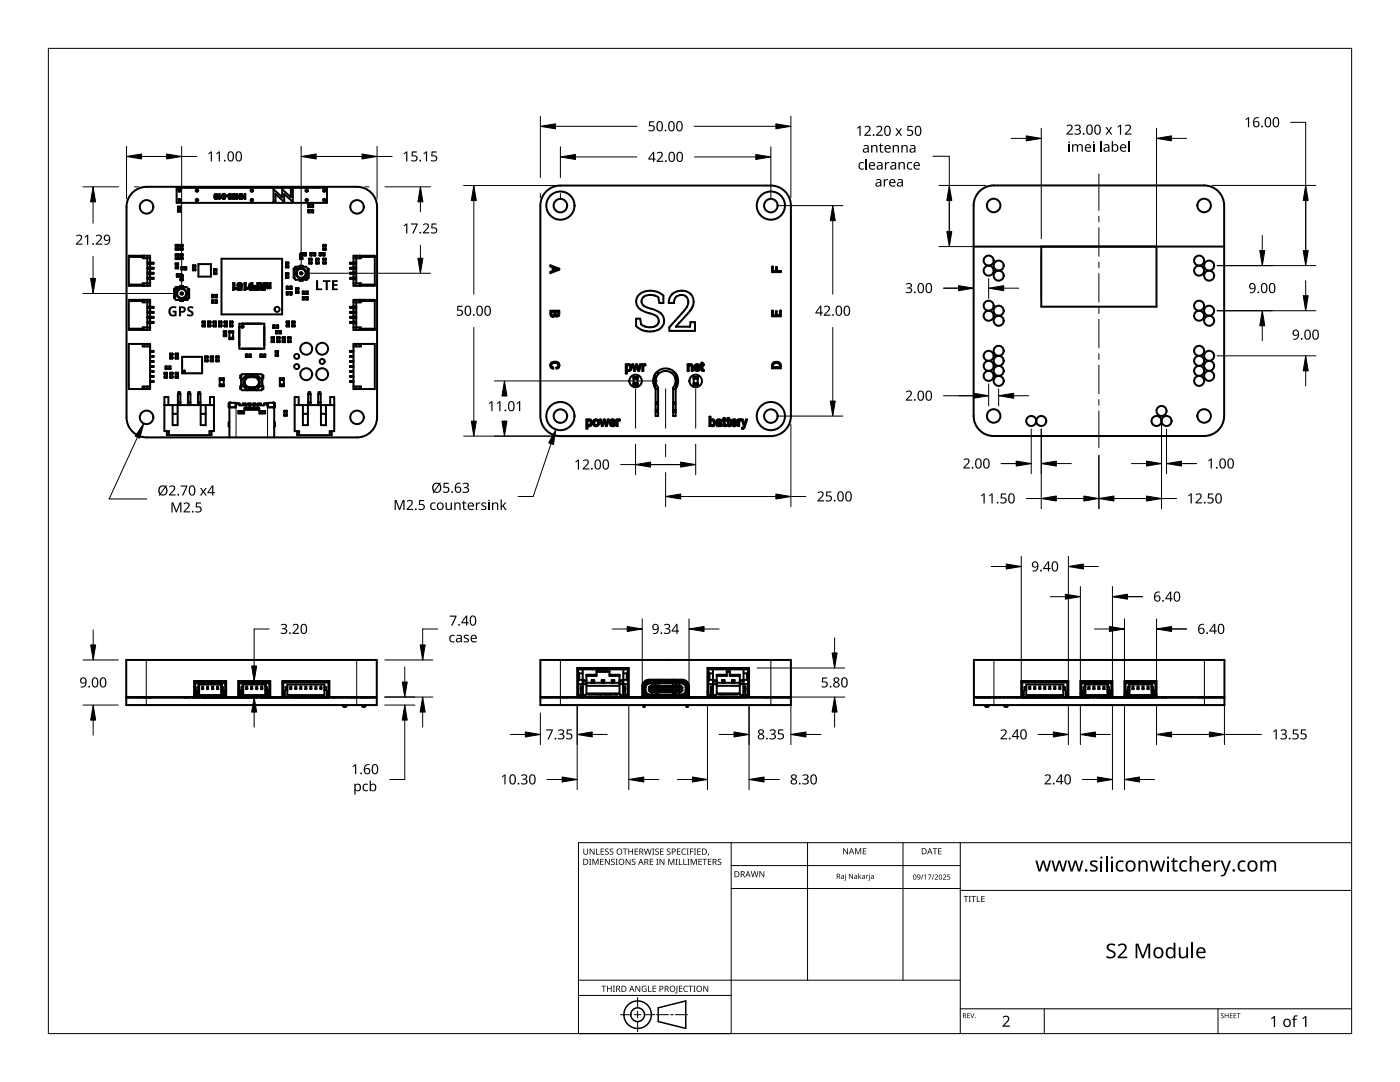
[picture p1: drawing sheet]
<svg xmlns="http://www.w3.org/2000/svg" width="279mm" height="216mm" viewBox="0 0 279 216" stroke-linecap="round" stroke-linejoin="round" font-family="sans-serif">
<g fill="none" stroke="#000" stroke-width=".4">
<path d="M26.4 38.5a4 4 0 0 1 2.9-1.2h42a4 4 0 0 1 4 4v42a4 4 0 0 1-4 4h-42a4 4 0 0 1-4-4v-42a4 4 0 0 1 1.1-2.8zM35.3 37.5h30v3h-30zM42.9 38.8l.1-.1a.48 .48 0 0 1 .5 .5 .48 .48 0 0 1-.6 .4l-.1-.4zM43 38.9v-.1a.41 .41 0 0 1 .3 .4 .41 .41 0 0 1-.3 .4zM43.7 38.7h.2v.8l.2-.2-.3 .4zM44.4 38.8l.3-.1 .3 .2-.1 .1-.2-.2-.2 .1v.2l.2 .2a.17 .17 0 0 0-.2 .1 .17 .17 0 0 0 .2 .2 .17 .17 0 0 0 .1-.2l.2 .1a.28 .28 0 0 1-.4 .2 .28 .28 0 0 1-.1-.4l-.2-.2zM45.1 39h.4v.1h-.4zM45.7 38.8l.2-.1 .3 .2-.1 .1-.1-.2-.2 .1v.2l.2 .2a.17 .17 0 0 0-.3 .1 .17 .17 0 0 0 .2 .2 .17 .17 0 0 0 .2-.2l.1 .1a.28 .28 0 0 1-.4 .2 .28 .28 0 0 1 0-.4l-.2-.2zM46.4 39.4h.1M46.5 38.8l.1-.1a.48 .48 0 0 1 .5 .5 .48 .48 0 0 1-.6 .4l-.2-.4zM46.5 38.9l.1-.1a.41 .41 0 0 1 .3 .4 .41 .41 0 0 1-.3 .4zM47.2 38.7h.1l.5 .8v-.8h.2v1h-.2l-.5-.8v.8h-.1z"/>
<path d="M48.2 38.7h.1l.5 .8v-.8h.2v1h-.2l-.5-.8v.8h-.1zM54.6 37.8l1.7 1.6v-1.6l1.7 1.6v-1.6h.4v2.5l-1.7-1.6v1.6l-1.7-1.6v1.5h-.4zM109 38.2a4 4 0 0 1 2.8-1.2h42a4 4 0 0 1 4 4v42a4 4 0 0 1-4 4h-42a4 4 0 0 1-4-4v-42a4 4 0 0 1 1.2-2.8zM25.7 51h4.3v1.2l-.2 .2 .2 .4v.4l-.2 .2 .2 .4v.4l-.2 .2 .2 .4v.4l-.2 .2 .2 .4v1.2h-4.3zM25.7 59.8h4.3v1.2l-.2 .2 .2 .4v.4l-.2 .2 .2 .4v.4l-.2 .2 .2 .4v.4l-.2 .2 .2 .4v1.2h-4.3zM25.7 56.8h2.9v.2M28.5 51.3v.2h1.5M28.6 59.8v.3h-2.9M28.6 51v.3h-2.9M28.8 51v.5M28.8 56.5v.5M28.8 59.8v.5"/>
<path d="M29.4 55.4h1.3v.2h-1.3M29.4 53.4h1.3v.2h-1.3M29.4 52.4h1.3v.2h-1.3M29.4 54.4h1.3v.2h-1.3M29.4 51v6M29.4 59.8v6M30 56.5h-1.5v.3M30.2 52.4v.2M30.2 53.4v.2M30.2 54.4v.2M30.2 55.4v.2M34.8 57.7v1.7l.2 .1"/>
<path d="M34.8 57.7h.1M34.8 57.7h.2M35 57.3h2.2l.4 .3-.1 2.2h-2.5zM35.1 52.8h.5v-.2h-.5v1h.5v-.2h-.5M35.1 50.9h.5v-.2h-.5v1h.5v-.2h-.5M35.1 49.1h.5v-.2h-.5v1h.5v-.2h-.5M35.5 55.2h.5v.7h.5v-.2h-.5M35.5 54.7v.5h-.2v-.5h1v.5h-.2v-.5M35.5 41.4h.5v-.2h-.5v1h.5v-.2h-.5M35.5 49.1v.6M35.5 50.9v.6M35.5 52.8v.6"/>
<path d="M36 59.9v.2h.5l.1-.2M36 50.9h.5v-.2h-.5v1h.5v-.2h-.5M36 49.1h.5v-.2h-.5v1h.5v-.2h-.5M36 57.1v.2M36 57.1h.5l.1 .2M36 57.1h.1M36 41.4v.6M36 54.9h.5v.2h-.5zM36.4 53.3v.5h-.2v-.5h1v.5h-.2v-.5M36.4 53.8h.6M36.4 49.1v.6M36.4 50.9v.6"/>
<path d="M36.5 55.1v.6M37.6 57.7h.2v1.7l-.2 .1M38.5 53.1h.5v-.2h-.5v1h.5v-.2h-.5M39 53.1v.6M39.6 52.7h2.5v2.5h-2.5zM42.3 58.8h1v.5h-1zM42.5 58.8v.5M42.5 59.9h.6M42.7 53.9h.5v-.2h-.5v1h.5v-.2h-.5M43.1 58.8v.5M43.2 53.9v.6M44.2 51.6h12.1v11.1h-12.1z"/>
<path d="M46.5 56.5h.3v1l.3-.1v.3l-.6 .2zM46.5 57.9h.1M47.7 57.1h.3M47.7 57.1h.1M48.1 57.1l.2 .1-.1 .7h-.8v-.3h.6v-.3a.47 .47 0 0 1-.6-.3 .47 .47 0 0 1 .4-.6 .47 .47 0 0 1 .5 .5h-.3a.2 .2 0 0 0-.2-.2 .2 .2 0 0 0-.1 .2v.2M48.1 57.1h-.1M48.8 56.5h.3v1l.3-.1v.3l-.6 .2zM48.8 57.9h.1M49.8 56.7l.6-.2v.2h-.3l-.2 .3a.46 .46 0 0 1 .7 .3 .46 .46 0 0 1-.4 .6 .46 .46 0 0 1-.5-.4zM51.3 56.5h.3v1.4h-.9v-.3h.6v-.3h-.5v-.3h.5zM51.8 56.5l.3 .6-.3 .3M51.8 56.5h.3l.3 .5h.2v-.5h.3v1.4h-.5a.43 .43 0 0 1-.6-.5"/>
<path d="M51.8 56.5h.1M51.8 57.4h.1M52.2 57.6h.1M52.2 57.3l.4-.1v.4h-.4zM53.1 56.5h.3v.7l.1 .1 .2-.1v-.7h.3v1l-.8-.1zM53.4 57.5h.1M57.1 52.6h.5v-.2h-.5v1h.5v-.2h-.5M57.1 54.7h.5v-.2h-.5v1h.5v-.2h-.5M57.2 57.2h1v.5h-1zM57.2 58.3h1v.5h-1zM57.4 57.2v.5M57.4 58.3v.5"/>
<path d="M57.5 52.6v.6M57.5 54.7v.6M58 57.2v.5M58 58.3v.5M58.6 53.6v1.8M58.6 55.4h.1M58.6 55.4h.2M58.6 53.6h.2M58.6 53.6h.1M58.9 53.3l2.2-.1 .3 .4-.1 2.2h-2.4zM59.1 57.5h.5v1h-.5zM59.1 57.7h.5"/>
<path d="M59.1 58.3h.5M59.8 56h.1M59.8 53v.2M59.8 55.8v.2M59.8 53h.6v.2M59.8 53h.1M59.9 50.9h.5v-.2h-.5v1h.5v-.2h-.5M60.3 50.5v.5h-.2v-.5h1v.5h-.2v-.5M60.4 55.8v.2h-.6M60.4 59.3h1v.5h-1zM60.6 58.2v.5h-.2v-.5h1v.5h-.2v-.5M60.6 59.3v.5"/>
<path d="M60.6 58.6h.6M60.9 51h-.6v.5M61.2 59.3v.5M61.4 53.6h.2v1.8h-.2M61.7 51.8h.5v-.2h-.5v1h.5v-.2h-.5M61.7 41.3v-.5h-.2v.5h1v-.5h-.2v.5M61.7 42.4v-.5h-.2v.5h1v-.5h-.2v.5M61.7 41.9h.6M61.7 40.8h.6M62.1 50.5v.5h-.2v-.5h1v.5h-.2v-.5M62.1 51h.6M62.2 51.8v.6"/>
<path d="M63.1 51.8h.5v-.2h-.5v1h.5v-.2h-.5M63.6 51.8v.6M64 50.5v.5h-.2v-.5h1v.5h-.2v-.5M64 51h.6M64.5 51.8h.5v-.2h-.5v1h.5v-.2h-.5M64.5 49.1h.5v-.2h-.5v1h.5v-.2h-.5M65 49.1v.6M65 51.8v.6M70.3 52.4v.2M70.3 53.4v.2M70.3 54.4v.2M70.3 55.4v.2"/>
<path d="M70.5 51h4.3v6h-4.3v-1.2l.2-.2-.2-.4v-.4l.2-.2-.2-.4v-.4l.2-.2-.2-.4v-.4l.2-.2-.2-.4zM70.5 59.8h4.3v6h-4.3v-1.2l.2-.2-.2-.4v-.4l.2-.2-.2-.4v-.4l.2-.2-.2-.4v-.4l.2-.2-.2-.4zM70.5 56.5h1.5v.3M71.1 52.4h-1.3v.2h1.3M71.1 53.4h-1.3v.2h1.3M71.1 54.4h-1.3v.2h1.3M71.1 55.4h-1.3v.2h1.3M71.1 51v6M71.1 59.8v6M71.7 51v.5M71.7 56.5v.5M71.7 59.8v.5"/>
<path d="M71.9 59.8v.3h2.9M71.9 51v.3h2.9M72 51.3v.2h-1.5M74.8 56.8h-2.9v.2M109.8 52.9l1.8 .7v.2l-1.8 .7v-.2l.5-.2v-.8l-.5-.1zM110.5 53.4l.8 .3-.8 .3zM127.5 58.9a3.8 3.8 0 0 1 4.9 .1v1.5h-.8l-.2-1.2a2.44 2.44 0 0 0-3.3 .3 1.22 1.22 0 0 0 1 1.7 4.8 4.8 0 0 1 3.3 1.9 2.21 2.21 0 0 1-2.5 2.9l-1.2-.1a3.5 3.5 0 0 1-1.8-.9v-1.5h.9l.2 1.1a2.32 2.32 0 0 0 3.4-.3 1.4 1.4 0 0 0-1.3-1.8 4.2 4.2 0 0 1-3-1.6 1.88 1.88 0 0 1 .4-2.1zM134.1 58.7a2.49 2.49 0 0 1 2.7-.6 2.49 2.49 0 0 1 1.6 2.1l-.2 .9-.4 .8-2.9 3.3h2.8l.1-.9h.9v1.7h-5.1v-.7l2.6-2.9a2.82 2.82 0 0 0 1.1-2.7 1.45 1.45 0 0 0-1.7-.8 1.45 1.45 0 0 0-1.1 1.6l-1-.1 .1-.7zM154.1 53.2h.2v.9h.6v-.8h.2v.8h.7v.2h-1.7zM25.7 68.6h4.3v9h-4.3zM25.7 65.6h2.9v.2M28.5 68.6v.5h1.5"/>
<path d="M28.5 60.1v.2h1.5M28.8 65.3v.5M28.8 68.6v.5M28.8 77.1v.5M29.4 62.2h1.3v.2h-1.3M29.4 61.2h1.3v.2h-1.3M29.4 63.2h1.3v.2h-1.3M29.4 64.2h1.3v.2h-1.3M29.4 68.6v.5M29.4 77.1v.5M30 73h.7v.2h-.7M30 75h.7v.2h-.7"/>
<path d="M30 71h.7v.2h-.7M30 70h.7v.2h-.7M30 72h.7v.2h-.7M30 74h.7v.2h-.7M30 76h.7v.2h-.7M30 77.1h-1.5v.5M30 65.3h-1.5v.3M30.2 61.2v.2M30.2 62.2v.2M30.2 63.2v.2M30.2 64.2v.2M32.9 74.6v.6"/>
<path d="M33.2 73.6h.6M33.2 73.1v.5h-.2v-.5h1v.5h-.2v-.5M33.3 74.6h-.5v-.2h.5v1h-.5v-.2h.5M33.9 70.8h.5M33.9 70.6h.5v1h-.5zM33.9 71.4h.5M34 74.6v.6M34.4 74.6h-.5v-.2h.5v1h-.5v-.2h.5M35.1 70.8v.6M35.1 74.6v.6M35.5 78.6v2.2M35.5 78.6h.5"/>
<path d="M35.5 78.6l.1-.4h.3l.1 .4M35.5 70.8h-.5v-.2h.5v1h-.5v-.2h.5M35.5 74.6h-.5v-.2h.5v1h-.5v-.2h.5M36 78.6v2.2M36.4 71.2h3.9v3.3h-3.9zM37.5 78.6v2.2M37.5 78.6h.5M37.5 78.6l.1-.4h.3l.1 .4M38 78.6v2.2M39.5 78.6h.5M39.5 78.6l.1-.4h.3l.1 .4M39.5 78.6v2.2"/>
<path d="M40 78.6v2.2M40.4 64.3h.5v-.2h-.5v1h.5v-.2h-.5M40.9 64.3v.6M40.9 71.3h.5v-.2h-.5v1h.5v-.2h-.5M41.4 71.3v.6M41.5 64.3h.5v-.2h-.5v1h.5v-.2h-.5M42 64.3v.6M42 71.3h.5v-.2h-.5v1h.5v-.2h-.5M42.5 60.4v-.5h-.2v.5h1v-.5h-.2v.5M42.5 71.3v.6M42.6 64.1h.5v1h-.5zM42.6 64.3h.5"/>
<path d="M42.6 64.9h.5M43.1 71.3h.5v-.2h-.5v1h.5v-.2h-.5M43.6 71.3v.6M43.7 64.1h.5v1h-.5zM43.7 64.3h.5M43.7 64.9h.5M43.9 76.7h.8M43.9 75.5l.1 .3M43.9 75.5h.8v1.6h-.8zM43.9 75.8h.8M43.9 76.8h.8M44 76.8l-.1 .2"/>
<path d="M44.6 76.8l.1 .2M44.7 75.5l-.1 .3M44.7 66.1h.5v1h-.5zM44.7 66.9h.5M44.7 66.3h.5M44.8 64.3h.5M44.8 64.1h.5v1h-.5zM44.8 64.9h.5M45.8 66.1h.8v.3h-.8zM45.8 67.4h.8v.3h-.8zM45.8 66.4v1M45.9 64.3h.5"/>
<path d="M45.9 64.1h.5v1h-.5zM45.9 64.9h.5M46.5 66.4v1M47.8 65.2h.1M47.8 67.5h.1M47.8 67h.1M47.8 66.7h.1M47.8 69h.1M47.8 68.7h.1M47.8 68.2h.1M47.8 66.2h.1M47.8 66.5h.1"/>
<path d="M47.8 67.2h.1M47.8 67.7h.1M47.8 68h.1M47.8 65.5h.1M47.8 68.5h.1M47.8 66h.1M47.8 65.7h.1M47.8 64.6h4.9v5h-4.9zM48 74.9v.6M48 77.1v.5M48.2 77.1h-.2v.5h.2M48.2 74.9h-.2v.6h.2"/>
<path d="M48.2 76.7l1.2 1.2M48.2 75.8v.9M48.2 74.7h4.1v3.1h-4.1zM48.4 64.6h.2M48.4 69.6h.2M48.9 64.6h.2M48.9 69.6h.2M49.1 75.3a1.93 1.93 0 0 1 2.7 .6 1.2 1.2 0 0 1-1.1 1.6 1.43 1.43 0 0 1-2-1.2v-.4zM49.2 75.4a1.83 1.83 0 0 1 2.5 .5 1.1 1.1 0 0 1-1 1.5 1.48 1.48 0 0 1-1.9-.8 1.1 1.1 0 0 1 .4-1.2zM49.3 70.7v.5h-.2v-.5h1v.5h-.2v-.5M49.3 71.2h.6M49.3 74.7h1.9"/>
<path d="M49.3 77.8h1.9M49.4 74.7l-1.2 1.2M49.4 64.6h.2M49.4 69.6h.2M49.9 64.6h.2M49.9 69.6h.2M50.4 64.6h.2M50.4 69.6h.2M50.9 64.6h.2M50.9 69.6h.2M51.2 74.7l1.2 1.2M51.4 69.6h.2"/>
<path d="M51.4 64.6h.2M51.9 64.6h.2M51.9 69.6h.2M52.1 70.7v.5h-.2v-.5h1v.5h-.2v-.5M52.1 71.2h.6M52.3 75.8v.9M52.4 77.1h.2v.5h-.2M52.4 74.9h.2v.6h-.2M52.4 76.7l-1.2 1.2M52.5 74.9v.6M52.5 77.1v.5M52.7 65.2h.1"/>
<path d="M52.7 67.5h.1M52.7 67h.1M52.7 66.7h.1M52.7 69h.1M52.7 68.7h.1M52.7 68.2h.1M52.7 66.2h.1M52.7 66.5h.1M52.7 67.2h.1M52.7 67.7h.1M52.7 68h.1M52.7 65.5h.1"/>
<path d="M52.7 68.5h.1M52.7 66h.1M52.7 65.7h.1M54.2 67.5v.6M54.7 67.5h-.5v-.2h.5v1h-.5v-.2h.5M54.7 64.9h.6M54.7 65.4v-.5h-.2v.5h1v-.5h-.2v.5M55 70.2v.6M55.3 66.5v-.5h-.2v.5h1v-.5h-.2v.5M55.3 66h.6M55.3 67.5v.6M55.5 70.2h-.5v-.2h.5v1h-.5v-.2h.5"/>
<path d="M55.8 67.5h-.5v-.2h.5v1h-.5v-.2h.5M55.9 76.7h.8M55.9 75.5l.1 .3M55.9 75.5h.8v1.6h-.8zM55.9 75.8h.8M55.9 76.8h.8M56 76.8l-.1 .2M56.4 67.5v.6M56.6 76.8l.1 .2M56.7 75.5l-.1 .3M56.9 67.5h-.5v-.2h.5v1h-.5v-.2h.5M57.2 64.3h.5v-.2h-.5v1h.5v-.2h-.5"/>
<path d="M57.5 67.5h.5v-.2h-.5v1h.5v-.2h-.5M57.7 64.3v.6M58 67.5v.6M58.3 64.3h.5v-.2h-.5v1h.5v-.2h-.5M58.8 64.3v.6M61.5 78.6v2.2M61.5 78.6h.5M61.5 78.6l.1-.4h.3l.1 .4M62 78.6v2.2M63.5 78.6h.5M63.5 78.6l.1-.4h.3l.1 .4M63.5 78.6v2.2"/>
<path d="M64 78.6v2.2M70.3 61.2v.2M70.3 62.2v.2M70.3 63.2v.2M70.3 64.2v.2M70.5 73h-.7v.2h.7M70.5 75h-.7v.2h.7M70.5 68.6h4.3v9h-4.3zM70.5 70h-.7v.2h.7M70.5 71h-.7v.2h.7M70.5 72h-.7v.2h.7M70.5 74h-.7v.2h.7"/>
<path d="M70.5 76h-.7v.2h.7M70.5 65.3h1.5v.3M70.5 77.1h1.5v.5M71.1 62.2h-1.3v.2h1.3M71.1 61.2h-1.3v.2h1.3M71.1 63.2h-1.3v.2h1.3M71.1 64.2h-1.3v.2h1.3M71.1 68.6v.5M71.1 77.1v.5M71.7 65.3v.5M71.7 68.6v.5M71.7 77.1v.5"/>
<path d="M72 60.1v.2h-1.5M72 68.6v.5h-1.5M74.8 65.6h-2.9v.2M109.8 62h1.8v.6a.45 .45 0 0 1-.3 .5 .45 .45 0 0 1-.5-.2 .49 .49 0 0 1-.6 .3 .49 .49 0 0 1-.4-.6zM110 62.2h.7v.4a.32 .32 0 0 1-.4 .4 .32 .32 0 0 1-.3-.4zM110 72.4a.91 .91 0 0 1 1.1-.2 .91 .91 0 0 1 .5 1l-.6 .4v-.3a.5 .5 0 0 0 .4-.7 .5 .5 0 0 0-.8-.2 .47 .47 0 0 0-.6 .3 .47 .47 0 0 0 .4 .6v.3a.68 .68 0 0 1-.6-.5 .68 .68 0 0 1 .2-.7zM110.9 62.2h.5v.4a.29 .29 0 0 1-.3 .3 .29 .29 0 0 1-.2-.3zM124.9 72.7h.2v.1a.65 .65 0 0 1 .9 .3 .65 .65 0 0 1-.4 .9l-.5-.1v.6h-.2zM125.2 73a.42 .42 0 0 1 .5 0 .42 .42 0 0 1 .1 .6 .34 .34 0 0 1-.3 .3 .34 .34 0 0 1-.4-.2zM126.2 72.7h.2l.3 1 .3-1h.1l.4 1 .2-1h.2l-.3 1.3h-.2l-.3-1-.4 1h-.1zM126.4 75.2h.8v1.6h-.8zM126.4 75.3l.1 .2"/>
<path d="M126.4 76.5h.8M126.4 75.5h.8M126.4 75.6h.8M126.5 76.5l-.1 .2M127.1 76.5l.1 .2M127.2 75.3l-.1 .2M128.2 72.7h.2v.1l.4-.1v.2l-.4 .2v.9h-.2zM130.5 75v.2h.2M130.6 74.8v.4M130.6 76.8v.4M130.7 74.7h.1M130.7 77.4h.1"/>
<path d="M130.7 74.7v2.7M130.7 76.8h-.2v.2M130.7 76.4l.2 .2M130.8 75.6v.9M130.8 77.6h.5M130.9 75.4l-.2 .2M130.9 74.4h.1M130.9 74.4h.7M131.2 74.1a2.5 2.5 0 0 1 3.4 .1 2.5 2.5 0 0 1 .2 3.3v5.5h-.5v-5.7a2 2 0 0 0-.1-2.7 2 2 0 0 0-2.7 0 2 2 0 0 0-.2 2.7v5.7h-.5v-5.5a2.5 2.5 0 0 1 .4-3.4zM134 74.4h.7M134.7 74.4h.1M134.8 75.4l.1 .2"/>
<path d="M134.8 77.6h-.5M134.9 75.6v.9M134.9 74.7v2.7M134.9 76.8h.2v.2M134.9 74.7h.1M134.9 77.4h.1M134.9 76.4l-.1 .2M135 74.8v.4M135 76.8v.4M135.1 75v.2h-.2M137.2 72.7h.2v.2l.4-.2 .4 .2 .1 1.1h-.3v-.9a.3 .3 0 0 0-.2-.2 .3 .3 0 0 0-.4 .2v.9h-.2zM138.4 75.2h.8v1.6h-.8z"/>
<path d="M138.4 75.3l.1 .2M138.4 76.5h.8M138.4 75.5h.8M138.4 75.6h.8M138.5 76.5l-.1 .2M138.7 72.9a.56 .56 0 0 1 .7-.2 .56 .56 0 0 1 .3 .7h-.9a.41 .41 0 0 0 .2 .4 .41 .41 0 0 0 .5-.1l.1 .1a.66 .66 0 0 1-.9 0 .66 .66 0 0 1 0-.9zM138.9 73l.3-.1 .2 .3h-.6zM139.1 76.5l.1 .2M139.2 75.3l-.1 .2M140 72.4h.2v.3h.3v.2h-.3v.8l.3 .1v.2h-.3l-.2-.2v-.9h-.2v-.2h.2zM154.1 62h.2v.9h.5v-.8h.2v.8h.6v-.9h.2v1.1h-1.7zM154.3 72.4a.92 .92 0 0 1 .9-.2 .92 .92 0 0 1 .6 .8v.5h-1.7v-.7z"/>
<path d="M154.4 72.6a.73 .73 0 0 1 .9-.1 .73 .73 0 0 1 .3 .8h-1.3zM32.8 80.8h9.9M33.3 86v.8h8.9v-.8M33.6 80.8v-1.6h-.8v6.8h.9v.8M34.5 82.6h1M34.5 80.8v4h1v-4M35.5 80.3h.5M37.5 80.3h.5M39.5 80.3h.5M40.1 80.8v4h1v-4M40.1 82.6h1M41.9 80.8v-1.6h.8v6.8h-.9v.8"/>
<path d="M45.8 84.1l-.2 .3v.6l.2 .2M45.8 80.5h.1M45.8 81.3h.1M45.8 81.1v.2zM45.8 81.3l1.3-.1v-.6l.2-.1 .6 .4h4.7l.6-.4 .2 .1v.6l1.3 .1M46.1 81.3h.1M46.2 80.4l-.3-.1-.2 .1-.1 .8 .2 .2M46.9 81.3l.1-.9h-1.2v6.9M47 80.9h.1M47.4 80.5h.4v.4M47.5 80.6h.3M47.6 82h.1"/>
<path d="M47.6 82.5h.1M47.6 82.5h1.1M48.5 80.6h.5M48.5 80.9v-.4h.5v.4M48.7 82h-1.1M48.7 82.5h.1M48.7 82h.1M48.9 81.4h2.8v.1h-2.8zM48.9 81.4l-.2 .2 .2 .2h2.7l.2-.2-.2-.2M49.5 80.6h.5M49.5 80.9v-.4h.5v.4M49.7 80.9l.1 .5"/>
<path d="M50.5 80.6h.5M50.5 80.9v-.4h.5v.4M50.8 80.9l-.1 .5M51.5 80.6h.6M51.5 80.9v-.4h.6v.4M51.8 82.5h.1M51.8 82h.1M51.8 82.5h1.1M52.7 80.6h.3M52.9 82.5h.1M52.9 82h.1M52.9 82h-1.1"/>
<path d="M53.1 80.5h-.4v.4M53.4 80.9h.1M53.6 81.3l-.1-.9h1.2v6.9M54.3 80.4l.3-.1 .2 .2 .1 .7-.2 .2M54.4 81.3h.1M54.7 81.3h.1M54.7 80.5h.1M54.7 81.3v-.2v.2M54.7 84.1l.2 .3v.6l-.2 .2M56.7 82h.5v1h-.5zM56.7 82.2h.5M56.7 82.8h.5"/>
<path d="M58.8 80.8h7.9M59.3 86v.8h6.9v-.8M59.6 80.8v-1.6h-.8v6.8h.9v.8M60.5 80.8v4h1v-4M60.5 82.6h1M61.5 80.3h.5M63.5 80.3h.5M64.1 80.8v4h1v-4M64.1 82.6h1M65.9 80.8v-1.6h.8v6.8h-.9v.8M117 83.7h.2v.2a.65 .65 0 0 1 .9 .2 .65 .65 0 0 1-.2 .9l-.3 .1-.4-.2v.6h-.2zM117.4 83.9a.46 .46 0 0 1 .5 .5 .46 .46 0 0 1-.5 .4l-.2-.1v-.6z"/>
<path d="M118.1 84.4h.1M118.4 84.4a.61 .61 0 0 0 .6 .7 .61 .61 0 0 0 .6-.7M118.4 84.4a.61 .61 0 0 1 .6-.7 .61 .61 0 0 1 .6 .7M118.4 84.4h.1M118.7 84a.43 .43 0 0 1 .6 .4 .43 .43 0 0 1-.6 .3l-.1-.3zM119.6 84.4h.1M119.7 83.7h.2l.3 1 .3-1h.2l.3 1 .3-1h.2l-.4 1.3h-.2l-.3-1-.3 1h-.2zM121.8 83.9a.56 .56 0 0 1 .7-.1 .56 .56 0 0 1 .3 .6h-.9a.41 .41 0 0 0 .3 .4 .41 .41 0 0 0 .4-.1l.2 .1a.66 .66 0 0 1-1 .1 .66 .66 0 0 1 0-1zM122 84a.32 .32 0 0 1 .4-.1 .32 .32 0 0 1 .2 .3h-.7zM123 83.7h.3v.2l.4-.2v.2l-.4 .2v.9h-.3zM130.8 82.2h.5M130.8 80.6h.5"/>
<path d="M131 80.4h.3M131.3 81.8h.1M131.3 81.8h-.5M131.3 82.2h.1M131.3 81.2v.2M131.3 80.2h-.3v.4M134.3 80.6h.5M134.3 80.4h.3M134.3 80.2h.3v.4M134.3 81.2v.2M134.4 82.2h.1M134.4 81.8h.1"/>
<path d="M134.4 82.2h.4M134.8 81.8h-.4M141.6 83.2h.2v.7a.57 .57 0 0 1 .8-.1 .57 .57 0 0 1 .1 .8l-.4 .4-.5-.1v.1h-.2zM141.9 84a.42 .42 0 0 1 .5 0 .42 .42 0 0 1 0 .6 .34 .34 0 0 1-.2 .3 .34 .34 0 0 1-.4-.2zM142.7 84.4h.1M143 83.9a.54 .54 0 0 1 .6-.2 .54 .54 0 0 1 .4 .4v.9h-.2v-.1a.45 .45 0 0 1-.6 .1 .45 .45 0 0 1-.2-.5 .45 .45 0 0 1 .5-.3h.3a.29 .29 0 0 0-.2-.3 .29 .29 0 0 0-.4 .2h-.2zM143.2 84.5l.6-.1v.3a.28 .28 0 0 1-.4 .1 .28 .28 0 0 1-.2-.3zM144 85h.1M144.4 83.4h.2v.3h.3v.2h-.3v.8l.3 .1v.2a.33 .33 0 0 1-.5-.3v-.8h-.2v-.2h.2zM145.2 83.4h.3v.3h.2v.2h-.2v.8l.2 .1v.2h-.3l-.1-.2-.1-.9h-.2v-.2h.2zM146.1 83.9l.4-.2a.56 .56 0 0 1 .5 .7h-.9a.41 .41 0 0 0 .3 .4 .41 .41 0 0 0 .5-.1l.1 .1a.66 .66 0 0 1-.9 0 .66 .66 0 0 1 0-.9zM146.3 84l.3-.1 .2 .3h-.7z"/>
<path d="M147.3 83.7h.2v.2l.4-.2v.2l-.4 .2v.9h-.2zM148 83.7h.2l.4 1 .3-1h.2l-.5 1.5-.3 .3h-.2v-.1l.2-.1 .2-.3zM25.2 139.2h50v1.5h-50zM25.4 139.1h3M28.7 139.1l.1 .1M28.7 139.1h.1M28.8 139.2h1.5M29.1 139.1v.1M29.3 139.1v.1M29.8 139.1v.1M29.9 139.1v.1M30.1 139.1v.1"/>
<path d="M30.3 139.1v.1M30.3 139.1h.1M36.8 139.1h1M37 139.1v.1M37.6 139.1v.1M38.4 139.1h12.2M38.6 139.1v.1M38.7 138.7h.2M38.8 138.7v.5M38.9 138.7h.1M38.9 139.1v.1M38.9 136.3h.3v-.1h5.5v.1h.2v2.7h-.8v.1l-5.2-.1z"/>
<path d="M38.9 138.5h.3M38.9 137.8h.5v1.4M38.9 137.9h.5M39.2 138h.2M39.2 138.7h.2M39.2 138.1h.2M39.2 137.9v1.2M39.4 138.9l.3 .1M39.6 138.8h4.7M39.6 136.5h4.7M39.6 136.5v.6M39.6 137.7v1.1"/>
<path d="M39.6 136.5l.1 .1M39.6 139v.2M39.7 138.7h4.4M39.7 137.1h-.3v.6h.3M39.7 136.6h4.4M39.7 136.6v2.1M39.7 139.2h.1M39.7 138.7l-.1 .1M40.3 137.4h.2M40.3 137h.2v.5h-.2zM40.3 139.1v.1M40.4 139.2h.1"/>
<path d="M40.5 139.1v.1M40.7 139.1v.1M40.7 139.2h.1M40.8 139.1v.1M41 139.2h.1M41.1 139.1v.1M41.2 139.1v.1M41.2 139.2h.1M41.3 139.1v.1M41.3 137.4h.2M41.3 137h.2v.5h-.2zM41.5 139.2h.1"/>
<path d="M41.5 139.1v.1M41.6 139.2h.1M41.7 139.1v.1M41.9 139.1v.1M42 139.1v.1M42 139.2h.1M42.1 139.2h.1M42.2 139.2h.1M42.2 139.1v.1M42.3 137.4h.2M42.3 137h.2v.5h-.2zM42.3 139.1v.1"/>
<path d="M42.5 139.2h.1M42.5 139.1v.1M42.6 139.1v.1M42.7 139.2h.1M43 139.2h.1M43.1 139.1v.1M43.1 139.1h.1M43.2 139.2h.1M43.3 137.4h.2M43.3 137h.2v.5h-.2zM43.3 139.1v.1M43.5 139.2h.1"/>
<path d="M43.5 139.1v.1M43.7 139.1v.1M43.7 139.2h.1M43.9 139.1v.1M44 139.2h.1M44.1 137.1h.4v.6h-.4M44.1 136.6v2.1M44.1 138.7l.2 .1M44.2 139.2h.1M44.3 136.5l-.2 .1M44.3 136.5v.6M44.3 137.7v1.1"/>
<path d="M44.4 138h.2M44.4 138.7h.2M44.4 138.1h.2M44.4 137.9h.5M44.4 138.9l-.2 .1M44.5 139.2h.1M44.6 138.5h.3M44.6 137.9v1.3M44.7 139.2h.1M44.9 138h.2M44.9 137.8h-.5v1.3M45 138.9h.1"/>
<path d="M45 139.2h.1M45.1 138.8h-.1M45.2 139.2h.1M45.5 139.2h.1M45.6 139.1v.1M45.6 139.1l-.1 .1M45.7 139.2h.1M46 139.2h.1M46.2 139.2h.1M46.5 139.2h.1M46.7 139.2h.1M47 139.2h.1"/>
<path d="M47.1 139.2h.1M47.2 139.2h.1M47.4 139.1v.1M47.5 139.2h.1M47.5 139.1v-3.2h6.4v3.2h2.4v-3.2h9.4l.1 3.3-7.9-.1M47.5 138h.2M47.5 138.7h.2M47.7 139.2h.1M47.7 136.3h.3v-.1h5.5v.1h.2v2.7h-.8v.1l-5.2-.1zM47.7 138.5h.3M47.7 137.8h.5v1.3M47.7 137.9h.5"/>
<path d="M47.8 139v.1M48 139.1v.1M48 138h.2M48 138.7h.2M48 138.1h.2M48 137.9v1.3M48.2 139.2h.1M48.2 138.9l.3 .1M48.3 139v.2M48.4 138.8h4.7M48.4 136.5h4.7M48.4 136.5v.6"/>
<path d="M48.4 137.7v1.1M48.4 136.5l.1 .1M48.5 139.2h.1M48.5 138.7h4.4M48.5 137.1h-.3v.6h.3M48.5 136.6h4.4M48.5 136.6v2.1M48.5 138.7l-.1 .1M48.6 139.2h.1M48.7 135.9v.3M48.7 139.2h.1M49 139.2h.1"/>
<path d="M49.1 137.4h.2M49.1 137h.2v.5h-.2zM49.1 139.1v.1M49.2 139.2h.1M49.3 139.1v.1M49.5 139.2h.1M49.6 139.2h.1M49.7 139.2h.1M50.1 137.4h.2M50.1 137h.2v.5h-.2zM50.1 139.1v.1M50.3 139.1v.1"/>
<path d="M50.4 139.2h.1M51.1 139.1h.2M51.1 137.4h.2M51.1 137h.2v.5h-.2zM51.7 135.9v.3M52.1 139.1h5.4M52.1 137.4h.2M52.1 137h.2v.5h-.2zM52.1 139.1v.1M52.3 139.1v.1M52.5 139.1v.1M52.9 139.1v.1"/>
<path d="M52.9 137.1h.4v.6h-.4M52.9 136.6v2.1M52.9 138.7l.2 .1M53.1 136.5v.6M53.1 137.7v1.1M53.1 136.5l-.2 .1M53.1 139v.2M53.2 138h.2M53.2 138.7h.2M53.2 138.1h.2M53.2 137.9h.5M53.2 138.9l-.2 .1 .1 .2"/>
<path d="M53.4 139.1v.1M53.4 138.5h.3M53.4 137.9v1.2M53.5 139.1v.1M53.6 139v.2M53.7 139h.2v.2M53.7 137.8h-.5v1.3M53.7 138.4h.2M54 139.1v.1M54.2 139.1v.1M54.3 139.1v.1M54.4 139.1v.1"/>
<path d="M54.6 139.1v.1M54.8 139.1v.1M55 139.1v.1M55.1 139.1v.1M55.3 139.1v.1M55.6 139.1v.1M55.9 139.1v.1M56.1 139.1v.1M56.3 139l.1 .2M56.3 138.4h.2M56.5 138.5h.3M56.5 137.9h.3v1.2"/>
<path d="M56.6 139.1v.1M56.8 139.1h-.3v-2.9h9v2.9M56.9 139.1v.1M57 139.1h8M57.1 139.1v.1M57.3 136.6h7.4v2.1h-7.4zM57.3 137.1h-.3v.6h.3M57.9 137.4h.2M57.9 137h.2v.5h-.2zM58.1 139.1v.1M58.2 139.1v.1M58.5 139.1v.1"/>
<path d="M58.7 139.1v.1M58.9 137.4h.2M58.9 137h.2v.5h-.2zM58.9 139.1v.1M59.1 139.1v.1M59.2 139.1v.1M59.3 139.1v.1M59.5 139.1v.1M59.9 139.1v.1M59.9 137.4h.2M59.9 137h.2v.5h-.2zM60.1 139.1v.1"/>
<path d="M60.2 139.1h.1M60.3 139.1v.1M60.4 139.1v.1M60.5 139.1v.1M60.7 139.1h.1M60.8 139.1v.1M60.9 139.1v.1M60.9 137.4h.2M60.9 137h.2v.5h-.2zM61.1 139.1v.1M61.5 139.1v.1M61.5 139.1h.1"/>
<path d="M61.6 139.1v.1M61.9 135.9v.3M61.9 137.4h.2M61.9 137h.2v.5h-.2zM61.9 139.1v.1M62.1 139.1v.1M62.2 139.1v.1M62.3 139.1v.1M62.5 139.1v.1M62.6 139.1v.1M62.8 139.1v.1M62.9 137.4h.2"/>
<path d="M62.9 137h.2v.5h-.2zM62.9 139.1v.1M63.1 139.1v.1M63.3 139.1v.1M63.4 139.2h.1M63.5 139.1v.1M63.7 139.1v.1M63.9 139.1h.1M63.9 137.4h.2M63.9 137h.2v.5h-.2zM63.9 139.1v.1M64.1 139.1v.1"/>
<path d="M64.5 139.1h.1M64.7 139.1v.1M64.7 137.1h.4v.6h-.4M64.9 139.1v.1M65 139.1h.1M65.2 139.1h10v-7.4h-50v7.4h13.5v-3.2h6.4v3.2h2.9v.1M65.2 138.5h.3M65.5 139.1v.1M65.5 137.9h-.3v1.2M66.2 139.1l.4 .1M66.6 139.1v.1M68.3 139.1l-1.7 .1"/>
<path d="M68.4 139.1v.1M69.2 139.1v.1M69.9 139.1h1M70.1 139.1v.1M70.7 139.1v.1M72 139.1h1.6M72.2 139.2h.1M73 139.2h.1M73.7 139.1h.9M107.8 139.2h50v1.5h-50zM108.3 139.1h1.5M112.4 139.1h.1"/>
<path d="M112.5 139.1h.1M113.2 139.1h-.8M115.2 139.1v-5.8h10.3v5.8M115.4 134.4h.9M115.4 138.7h.5M115.4 136.5h1.6M115.4 139.1v.1M115.4 139.1h-7.6v-7.4h50v7.4h-9M115.4 139.1h.1M115.6 134.4v1.2h.7M115.9 139.1h-.5v-5.5h9.9v5.5h-.5M115.9 137.4h.4"/>
<path d="M115.9 137.8h.4M115.9 139h.4M116.3 139.1h8.1M116.3 133.6v5.6M116.3 138.7h.6v.4M116.3 135.7h.7M116.3 137h-.4v2.2M116.4 139.1v.1M116.5 139.1v.1M116.5 139.1h.1M117 139.1l-1.6 .1M117 139.1h.6"/>
<path d="M117 134.9h2v-1h2.6v1h2M117 136.2h6.6M117 136.8h6.6M117 138.4h6.6M117 134.7h1v.2M117.3 139.1l.1 .1M117.3 139.1h.1M117.4 139.1h-.1M117.5 139v.1M117.6 139.1v.1M117.6 139v.1M117.8 139.2h.1"/>
<path d="M118.1 135.7h.5M118.1 136.2h.5M118.1 135.7v.5M118.1 139v.2M118.1 135.7l.1 .1M118.1 133.3l.2 .3M118.2 136.1h.3M118.2 135.8h.3M118.2 136.1l-.1 .1M118.2 135.8v.3M118.5 136.1l.1 .1M118.5 135.8v.3"/>
<path d="M118.6 135.7v.5M118.6 139v.2M118.6 135.7l-.1 .1M118.8 139.2h.1M118.9 139v.1h-.3M119 139.1v.1M119 134.6h-2v3.9h6.6v-3.9h-2M119 134.1h2.6M119.1 139.1v.1M119.2 139.1v.1M119.3 139.1v.1M119.3 139v.1"/>
<path d="M119.5 139v.1M119.8 139.1v.1M119.8 139v.1M120 139v.1M120.1 135.7h.5M120.1 135.7v.5M120.1 139v.2M120.1 136.2h.5M120.1 135.7l.1 .1M120.2 136.1l-.1 .1M120.2 136.1h.3M120.2 135.8h.3"/>
<path d="M120.2 135.8v.3M120.5 136.1l.1 .1M120.5 135.8v.3M120.6 135.7l-.1 .1M120.6 135.7v.5M120.6 139v.2M120.8 139v.1M120.8 139.2h.1M120.9 139v.1M121 139.1v.1M121.3 139v.1M121.3 139.2h.1"/>
<path d="M121.4 139v.1M121.5 139.1v.1M121.5 133.3l-.1 .3M121.8 139v.1M121.9 139v.1M122 139.1v.1M122.1 135.7h.5M122.1 136.2h.5M122.1 135.7v.5M122.1 139v.2M122.1 135.7l.1 .1M122.2 136.1h.3"/>
<path d="M122.2 135.8h.3M122.2 136.1l-.1 .1M122.2 135.8v.3M122.5 135.8v.3M122.5 136.1l.1 .1M122.6 135.7v.5M122.6 139v.2M122.6 135.7l-.1 .1M122.7 139.1v.1M122.8 139.1v.1M122.9 139v.1M122.9 139.1h.1"/>
<path d="M123 139.1v.1M123 139v.1M123.3 139.2h.1M123.5 139.1v.1M123.5 139.1h.1M123.6 136.5h1.7M123.6 135.7h.8M123.6 134.7h-1v.2M124 139.1v.1M124 139.1h.1M124.1 139.1v.1M124.4 133.3l.2 .3"/>
<path d="M124.4 133.6v5.6M124.4 134.4h.9M124.4 138.7h-.6v.4M124.4 137.4h.4M124.4 137.8h.4M124.4 137h.4v2.2M124.4 139h.4M124.8 139.1h3.6M124.8 138.7h.5M125.1 134.4v1.2h-.7M125.1 139.1v.1M125.1 139.1h.1"/>
<path d="M125.2 139.1v.1M125.7 139.1v.1M125.7 139.1h.1M126.2 139.1v.1M126.2 139.1h.1M126.3 139.1v.1M126.4 139.1v.1M127 139.2h.1M127.2 139.1l.1 .1M127.7 139.2h.1M127.7 139.1v.1M127.7 139.1h.1"/>
<path d="M127.9 139.1v.1M127.9 139.1h.1M127.9 139.2h.1M128.2 139.1v-2.1a1.35 1.35 0 0 1 1.3-1.4h6.7a1.35 1.35 0 0 1 1.3 1.4v2.1M128.2 139.2h.1M128.3 139.1l-10.9 .1M128.3 139.1h.1M128.4 139.2v-2a1.33 1.33 0 0 1 1.3-1.3h6.3a1.33 1.33 0 0 1 1.3 1.3v2M128.4 137.7a1.33 1.33 0 0 0 1.3 1.4h6.3a1.33 1.33 0 0 0 1.3-1.4M128.7 139.2h8.3M128.7 138.6v.6M128.7 137.1h.1"/>
<path d="M128.7 138.7h.1M128.7 137v.9M128.7 139.2h.1M128.7 136.5l.6-.4 .4-.1h6.3a1.45 1.45 0 0 1 1.2 1.5 1.45 1.45 0 0 1-1.2 1.4h-6.3a1.47 1.47 0 0 1-1-2.4zM128.8 139.2h.1M128.9 139.2h.1M129.1 138.9v.2h-.4M129.1 135.7v.3M129.1 138.9v.3M129.2 139.2h.1M129.4 139.2h.1M129.5 138.7h.8"/>
<path d="M129.5 137.2h6.7v.6h-6.7zM129.5 137.8l.4 .3h5.8l.5-.3M129.5 137.2l.4-.3h5.8l.5 .3M129.6 136.2h.1M129.6 138.7h.1M129.7 136.2a1.03 1.03 0 0 0-1 1M129.7 136.2h6.3M129.7 136.2a1.02 1.02 0 0 0-1 1M129.7 138.7a1.06 1.06 0 0 1-1-1 1.03 1.03 0 0 0 1 1.1h6.3a1 1 0 0 0 1-1.1 1.02 1.02 0 0 1-1 1M129.7 139.2h.1M129.8 137.2h.1M129.8 137.2h6.1"/>
<path d="M129.8 137.8h.1M129.8 137.8h6.1M129.8 139.1v.1M129.9 139.2h.1M130 137.8h.2M130.1 136.2v.2M130.1 136.4a1.12 1.12 0 0 0-1.3 1.1 1.12 1.12 0 0 0 1.3 1.1M130.1 136.4v.5M130.1 138.1v.5M130.1 138.6v.1M130.2 136.2h.1M130.2 136.2a.69 .69 0 0 0 1.1 0"/>
<path d="M130.2 139.2h.1M130.2 138.7v.1M130.4 139.1v.1M130.4 139.2h.1M130.6 139.1l.1 .1M130.7 139.2h.1M130.8 139.2h.1M130.9 139.2h.1M131.3 136.2h.1M131.3 139.1l-.1 .1M131.3 135.6v.3M131.3 138.7h3"/>
<path d="M131.4 135.6l.1 .3M131.4 138.6h2.9M131.4 136.4h2.9M131.4 138.6l.1 .1M131.4 136.4v.5M131.4 138.1v.5M131.4 138.7a.75 .75 0 0 0-1.2 .1M131.4 138.7v.1M131.4 139.2h.1M131.4 138.8h.1M131.5 137.8h.2M131.5 136.2l-.1 .2"/>
<path d="M131.5 136.2h.1M131.6 136.2h.1M131.6 139.1v.1M131.7 139.2h.1M131.8 139.2h.1M131.9 139.2h.1M132 137.2h.2M132 136.2h.1M132.1 139v.2M132.2 138.7l-.1 .1M132.2 139.2h.1M132.4 139.2h.1"/>
<path d="M132.6 139.1v.1M132.6 138.7v.1M132.7 139.2h.1M132.9 138.8v.3M132.9 139.2h.1M133.1 138.7v.1M133.1 139.1v.1M133.2 139.2h.1M133.4 139.2h.1M133.4 137.8h.3M133.5 131.7h.1M133.5 138.7l.1 .1"/>
<path d="M133.6 139v.2M133.7 136.2h-.1M133.7 139.2h.1M133.8 139.2h.1M133.9 137.2h.3M133.9 139.2h.1M134.1 139.1v.1M134.1 136.2h.1M134.2 136.2h-.1M134.2 136.2l.1 .2M134.2 138.8h.1M134.2 139.2h.1"/>
<path d="M134.2 138.7a.75 .75 0 0 1 1.2 .1M134.3 136.4v.5M134.3 138.1v.5M134.3 138.6l-.1 .1M134.3 135.6l-.1 .3M134.3 139.1l.1 .1M134.3 135.6v.3M134.3 136.2h.1M134.4 136.2h.1M134.4 136.2a.69 .69 0 0 0 1.1 0M134.7 139.2h.1M134.9 139.2h.1"/>
<path d="M135.1 139.1l-.1 .1M135.2 139.2h.1M135.3 139.1v.1M135.3 138.7h.9M135.4 138.7v.1M135.4 137.2h.3M135.4 139.2h.1M135.5 136.2h.1M135.5 136.4a1.12 1.12 0 0 1 1.4 1.1 1.12 1.12 0 0 1-1.4 1.1M135.5 138.6l.1 .1M135.5 136.4v.5M135.5 138.1v.5"/>
<path d="M135.6 136.2l-.1 .2M135.7 139.2h.1M135.9 139.1v.1M135.9 137.8h.1M135.9 137.2h.1M135.9 139.2h.1M136 136.2a1.02 1.02 0 0 1 1 1M136 136.2a1.03 1.03 0 0 1 1 1M136.1 136.2h.1M136.1 138.7h.1M136.2 139.2h.1M136.4 139.2h.1"/>
<path d="M136.6 138.9v.2h.4M136.6 135.7v.3M136.7 139.2h.1M136.8 139.1v.1M136.8 139.1h.1M136.9 138.7h.1M136.9 139.2h.1M137 137.1h.1M137 137v.9M137 138.6v.6M137.3 139.1h3.9v-5.8h8.3v5.8M137.4 139.2h.1"/>
<path d="M137.6 139.1v.1M137.6 139.1h.1M137.7 139.2h.1M138 139.2h.1M138.1 139.1v.1M138.4 139.1v.1M138.7 139.2h.1M139.2 139.1v.1M139.3 139.1v.1M139.8 139.1v.1M140.1 139.1v.1M140.1 139.1h.1"/>
<path d="M140.6 139.1v.1M140.8 139.1v.1M140.9 139.1v.1M140.9 139.1h.1M141.2 138h.2M141.2 138.7h.7M141.2 138.2h.2M141.3 133.3l-.1 .1M141.4 138.7h.1M141.4 139.1h.3M141.4 139.1h.5M141.4 134.4h.9"/>
<path d="M141.4 136.5h1.6M141.6 139.1v.1M141.6 134.4v1.2h.7M141.7 139.1v.1M141.9 137.4h.4M141.9 137.8h.4M141.9 139h.4M142.3 139.1v.1M142.3 139.1h.7M142.3 139.1h6.1M142.3 138.7h.6v.4M142.3 135.7h.7"/>
<path d="M142.3 137h-.4v2.2M142.3 133.6v5.6M142.3 139.2h.1M142.4 139.1v.1M142.4 139.1h.1M143 139.1h.1M143 139.1v.1M143 134.9h2v-1h.6v1h2M143 136.2h4.6M143 136.8h4.6M143 138.4h4.6M143 134.7h1v.2"/>
<path d="M143.2 139.1v.1M143.5 139.1v.1M143.7 139.1v.1M143.8 139.1v.1M143.8 139v.2M144 139.1h.1M144 139v.2M144.1 135.7h.5M144.1 136.2h.5M144.1 135.7v.5M144.1 139v.2M144.1 135.7l.1 .1"/>
<path d="M144.2 136.1h.3M144.2 135.8h.3M144.2 136.1l-.1 .1M144.2 135.8v.3M144.5 135.8v.3M144.5 136.1l.1 .1M144.6 135.7v.5M144.6 139v.2M144.6 135.7l-.1 .1M144.8 139.1v.1M144.8 139v.1M144.8 139.2h.1"/>
<path d="M144.9 139.1v.1M145 134.6h-2v3.9h4.6v-3.9h-2M145 134.1h.6M145.1 139.1v.1M145.1 133.3l.2 .3M145.3 139.1h.8M145.3 139v.2M145.5 139.1v.1M145.7 139.1v.1M145.7 139.1h.1M145.8 139.2h.1M146.1 135.7h.5"/>
<path d="M146.1 136.2h.5M146.1 135.7v.5M146.1 139v.2M146.1 135.7l.1 .1M146.2 136.1h.3M146.2 135.8h.3M146.2 135.8v.3M146.2 136.1l-.1 .1M146.5 135.8v.3M146.5 136.1l.1 .1M146.6 139.1h1.8M146.6 135.7v.5"/>
<path d="M146.6 139v.2M146.6 135.7l-.1 .1M146.8 139.2h.1M147.1 139.1v.1M147.6 139.1v.1M147.6 139.1h.1M147.6 136.5h1.7M147.6 135.7h.8M147.6 134.7h-1v.2M147.8 139.1h-10.5M148.3 139.1h.1M148.4 133.6v5.6h.4v-2.2h-.4"/>
<path d="M148.4 134.4h.9M148.4 138.7h-.6v.4M148.4 137.4h.4M148.4 137.8h.4M148.4 139h.4M148.5 133.3l-.1 .3M148.8 139.1h.5v-5.5h-7.9v5.6M148.8 138.7h.5M149.1 134.4v1.2h-.7M152.4 139.1h.8M153.1 139.1h.1M153.2 139.1h.1"/>
<path d="M155.9 139.1h1.5M194.4 139.2h50v1.5h-50zM194.9 139.1h.9M196 139.1h1.6M196.6 139.2h.1M197.4 139.2h.1M198.7 139.1h1M198.9 139.1v.1M199.5 139.1v.1M200.4 139.1v.1M201.2 139.1v.1M201.3 139.1l1.7 .1"/>
<path d="M203 139.1v.1M203.4 139.1l-.4 .1M203.8 139.1h7.8M203.8 139.1v-3.2h9.4v3.3M204 138.5h.3M204 137.9h.3v1.2M204.3 139.1h-9.9v-7.4h50v7.4h-13.6v-3.2h-6.4v3.2h-2.4v-3.2h-6.4v3.3M204.5 139.1h8M204.6 139.2h.1M204.6 139.1v.1M204.8 136.6h7.4v2.1h-7.4zM204.8 137.1h-.3v.6h.3"/>
<path d="M204.9 139.1l-.1 .1M205.1 139.1h.1M205.4 137.4h.2M205.4 137h.2v.5h-.2zM205.4 139.1v.1M205.6 139.1v.1M205.7 139.1h.1M205.9 139.1v.1M206.1 139.1v.1M206.2 139.1h.1M206.4 137.4h.2M206.4 137h.2v.5h-.2z"/>
<path d="M206.4 139.1v.1M206.6 139.1v.1M206.7 139.1v.1M207 139.1v.1M207.1 139.1v.1M207.1 139.1h.1M207.2 139.1v.1M207.3 139.1v.1M207.4 137.4h.2M207.4 137h.2v.5h-.2zM207.4 139.1v.1M207.6 139.1v.1"/>
<path d="M207.6 135.9v.3M208.1 139.1v.1M208.4 137.4h.2M208.4 137h.2v.5h-.2zM208.4 139.1v.1M208.6 139.1v.1M208.7 139.1v.1M208.9 139.1v.1M209.1 139.1v.1M209.4 137.4h.2M209.4 137h.2v.5h-.2zM209.4 139.1v.1"/>
<path d="M209.6 139.1v.1M209.7 139.1v.1M210.2 139.1v.1M210.3 139.1v.1M210.4 137.4h.2M210.4 137h.2v.5h-.2zM210.4 139.1v.1M210.6 139.1v.1M210.8 139.1v.1M210.9 139.1v.1M211.1 139.1v.1M211.4 139.1v.1"/>
<path d="M211.4 137.4h.2M211.4 137h.2v.5h-.2zM212.1 139.1h5.4M212.1 139.1h.1M212.2 137.1h.4v.6h-.4M212.5 139.1v.1M212.7 139.1h.3v-2.9h-9v3M212.7 138.5h.3M212.9 139.1v.1M213 138.4h.2M213 137.9h-.3v1.3M213.2 139h.1"/>
<path d="M213.2 139.1h2.4M213.4 139.1v.1M213.6 139.1v.1M213.7 139.1v.1M213.9 139.1v.1M214.2 139.1v.1M214.4 139.1v.1M214.7 139.1v.1M214.9 139.1v.1M215.1 139.1v.1M215.1 139.1h.1M215.6 138.4h.2"/>
<path d="M215.8 136.3h.3v-.1h5.5v.1h.2v2.7h-.8v.1l-5.2-.1zM215.8 138.5h.3M215.8 139h-.1v.2M215.8 137.8h.5v1.3M215.8 137.9h.5M215.9 139v.2M216.1 138h.2M216.1 138.7h.2M216.1 138.1h.2M216.1 137.9v1.2M216.2 139.1v.1M216.3 138.9l.2 .1"/>
<path d="M216.5 138.8h4.7M216.5 136.5h4.7M216.5 136.5l.1 .1M216.5 136.5v.6M216.5 137.7v1.1M216.5 139v.2M216.6 138.7h4.4M216.6 137.1h-.3v.6h.3M216.6 136.6h4.4M216.6 136.6v2.1M216.6 138.7l-.1 .1M216.7 139.1h.1"/>
<path d="M217.1 139.1v.1M217.2 137.4h.2M217.2 137h.2v.5h-.2zM217.2 139.1v.1M217.4 139.1v.1M217.9 135.9v.3M218.2 139.1h.2M218.2 137.4h.2M218.2 137h.2v.5h-.2zM218.9 139.1l12.2 .1M219.1 139.2h.1M219.2 137.4h.2"/>
<path d="M219.2 137h.2v.5h-.2zM219.2 139.1v.1M219.4 139.1v.1M219.8 139.2h.1M219.9 139.2h.1M220.1 139.2h.1M220.2 137.4h.2M220.2 137h.2v.5h-.2zM220.2 139.1v.1M220.4 139.2h.1M220.4 139.1v.1M220.6 139.2h.1"/>
<path d="M220.9 135.9v.3M220.9 139.2h.1M221 139.2h.1M221 137.1h.4v.6h-.4M221 136.6v2.1M221 138.7l.2 .1M221.1 139.2h.1M221.2 136.5l-.2 .1M221.2 136.5v.6M221.2 137.7v1.1M221.3 138h.2M221.3 138.7h.2"/>
<path d="M221.3 138.1h.2M221.3 137.9h.5M221.3 138.9l-.2 .1M221.4 139.2h.1M221.5 138.5h.3M221.5 137.9v1.3M221.6 139.2h.1M221.8 138h.2M221.8 137.8h-.5v1.3M221.9 139.1v.1M221.9 138.7v.5M221.9 138.7h.1"/>
<path d="M222.1 139.2h.1M222.4 139.1v.1M222.4 139.2h.1M222.6 139.2h.1M222.9 139.1v.1M223 139.1v.1M223 139.1h.1M223.1 139.2h.1M223.4 139.2h.1M223.5 139.1v.1M223.5 139.1h.1M223.6 139.2h.1"/>
<path d="M223.9 139.2h.1M224 139.1v.1M224 139.2h.1M224.1 139.2h.1M224.2 139.1v.1M224.4 139.2h.1M224.4 138h.2M224.4 138.7h.1M224.5 139.1l-.1 .1M224.5 138.7v.4M224.6 139.2h.1M224.6 136.3h.3v-.1h5.5v.1h.2v2.7h-.8v.1l-5.2-.1z"/>
<path d="M224.6 138.5h.3M224.6 137.8h.5v1.3M224.6 137.9h.5M224.9 139.2h.1M224.9 138h.2M224.9 138.7h.2M224.9 138.1h.2M224.9 137.9v1.3M225.1 139.2h.1M225.1 138.9l.2 .1M225.3 138.8h4.7M225.3 136.5v.6"/>
<path d="M225.3 137.7v1.1M225.3 136.5h4.7M225.3 136.5l.1 .1M225.4 139.2h.1M225.4 138.7h4.4M225.4 137.1h-.3v.6h.3M225.4 136.6h4.4M225.4 136.6v2.1M225.4 138.7l-.1 .1M225.6 139.2h.1M225.6 139.1v.1M225.6 139.1h.1"/>
<path d="M225.8 139.1h.1M225.9 139.2h.1M226 137.4h.2M226 137h.2v.5h-.2zM226 139.1v.1M226.1 139.2h.1M226.2 139.1v.1M226.2 139.1h.1M226.4 139.2h.1M226.5 139.2h.1M226.6 139.2h.1M226.9 139.2h.1"/>
<path d="M227 137.4h.2M227 137h.2v.5h-.2zM227 139.1v.1M227.1 139.2h.1M227.2 139.1v.1M227.4 139.2h.1M227.6 139.2h.1M227.9 139.2h.1M228 139.2h.1M228 139.1h.1M228 137.4h.2M228 137h.2v.5h-.2z"/>
<path d="M228 139.1v.1M228.1 139.2h.1M228.2 139.1v.1M228.3 139.1v.1M228.4 139.2h.1M228.4 139.1h.1M228.5 139.1v.1M228.6 139.2h.1M228.9 139.2h.1M229 137.4h.2M229 137h.2v.5h-.2zM229 139.1v.1"/>
<path d="M229.1 139.2h.1M229.2 139.1v.1M229.8 137.1h.4v.6h-.4M229.8 136.6v2.1M229.8 139.2h.1M229.8 138.7l.2 .1M229.8 139v.2M230 136.5v.6M230 137.7v1.1M230 136.5l-.2 .1M230 139v.2M230.1 138h.2"/>
<path d="M230.1 138.7h.2M230.1 138.1h.2M230.1 137.9h.5M230.1 138.9l-.2 .1M230.1 139.1v.1M230.3 138.5h.3M230.3 137.9v1.2M230.6 137.8h-.5v1.3M230.7 138.7v.5M230.8 138.7h-.2M231.2 139.1l-.1 .1M231.2 139.1h.1"/>
<path d="M231.8 139.1h1M232 139.1v.1M232.6 139.1v.1M239.3 139.1v.1M239.3 139.1h.1M239.8 139.1l-.1 .1M240.2 139.1v.1M240.3 139.1v.1M240.3 139.1h.1M240.8 139.1l-1.5 .1M241.2 139.1h3M68.4 140.7l.2 .4 .5-.1 .1-.3"/>
<path d="M72.2 140.7l.2 .4 .5-.1 .1-.3M128.7 140.7v.4h-.3v-.4M137 140.7v.4h.3v-.4M196.6 140.7l.1 .3 .4 .1 .2-.4M200.4 140.7l.1 .3 .4 .1 .2-.4"/>
<circle cx="35.8" cy="39.9" r=".25"/>
<circle cx="35.8" cy="38" r=".25"/>
<circle cx="39.3" cy="39.9" r=".25"/>
<circle cx="39.3" cy="38" r=".25"/>
<circle cx="50.3" cy="39.9" r=".25"/>
<circle cx="50.3" cy="38" r=".25"/>
<circle cx="61.2" cy="39.9" r=".25"/>
<circle cx="61.2" cy="38" r=".25"/>
<circle cx="64.7" cy="39.9" r=".25"/>
<circle cx="64.7" cy="38" r=".25"/>
<circle cx="29.3" cy="41.3" r="1.35"/>
<circle cx="35.2" cy="57.5" r=".23"/>
<circle cx="36.3" cy="58.6" r="1.02"/>
<circle cx="36.3" cy="58.6" r=".25"/>
<circle cx="36.3" cy="58.6" r="1"/>
<circle cx="36.3" cy="58.6" r=".9"/>
<circle cx="37.3" cy="59.6" r=".22"/>
<circle cx="50.1" cy="57.4" r=".23"/>
<circle cx="59.1" cy="53.5" r=".22"/>
<circle cx="60.1" cy="54.5" r=".9"/>
<circle cx="60.1" cy="54.5" r="1.02"/>
<circle cx="60.1" cy="54.5" r=".25"/>
<circle cx="60.1" cy="54.5" r="1"/>
<circle cx="61.2" cy="55.6" r=".23"/>
<circle cx="71.3" cy="41.3" r="1.35"/>
<circle cx="111.8" cy="41" r="2.82"/>
<circle cx="111.8" cy="41" r="1.35"/>
<circle cx="153.8" cy="41" r="1.35"/>
<circle cx="153.8" cy="41" r="2.82"/>
<circle cx="36.8" cy="74.1" r=".15"/>
<circle cx="48.4" cy="65.2" r=".25"/>
<circle cx="55.3" cy="61.7" r=".5"/>
<circle cx="59.2" cy="71.1" r=".5"/>
<circle cx="59.2" cy="73.1" r=".5"/>
<circle cx="61.1" cy="69.6" r="1.19"/>
<circle cx="61.1" cy="74.7" r="1.19"/>
<circle cx="64.3" cy="69.6" r="1.19"/>
<circle cx="64.3" cy="74.7" r="1.19"/>
<circle cx="64.3" cy="72.1" r=".5"/>
<circle cx="126.8" cy="76" r="1.25"/>
<circle cx="138.8" cy="76" r="1.25"/>
<circle cx="29.3" cy="83.3" r="1.35"/>
<circle cx="71.3" cy="83.3" r="1.35"/>
<circle cx="111.8" cy="83" r="2.82"/>
<circle cx="111.8" cy="83" r="1.35"/>
<circle cx="153.8" cy="83" r="1.35"/>
<circle cx="153.8" cy="83" r="2.82"/>
</g>
<g fill="none" stroke="#000" stroke-width=".2">
<path d="M29.5 52.4v.2M29.5 53.4v.2M29.5 54.4v.2M29.5 55.4v.2M29.7 52.4v.2M29.7 53.4v.2M29.7 54.4v.2M29.7 55.4v.2M29.8 52.4v.2M29.8 53.4v.2M29.8 54.4v.2M29.8 55.4v.2"/>
<path d="M30.6 52.4v.2M30.6 53.4v.2M30.6 54.4v.2M30.6 55.4v.2M34.8 59.4h.2M35 57.7h-.2v1.8M35.1 48.9v1M35.1 50.7v1M35.1 52.6v1M35.3 54.7h1M35.3 55.2h1M35.5 41.2v1"/>
<path d="M35.5 48.9v1M35.5 50.7v1M35.5 52.6v1M36 48.9v1M36 50.7v1M36 59.9v.2M36 41.2v1M36 54.9v1M36.2 53.3h.2M36.2 53.8h1M36.4 53.3h.6M36.4 48.9v1"/>
<path d="M36.4 50.7v1M36.5 54.9v1M36.5 57.1v.2M36.5 59.9v.2M36.6 57.1h-.6v.2M37 53.3h.2M37.6 57.7h.2M37.6 59.4h.2M37.7 57.7v1.8M38.5 52.9v1M39 52.9v1M42.3 59.9h1"/>
<path d="M42.3 59.3h.2M42.3 58.8h.2M42.5 59.3h.6M42.5 58.9h.6M42.7 53.7v.2M42.7 54.5v.2M42.7 53.9v.6M43.1 59.3h.2M43.1 58.8h.2M43.2 53.7v1M57.1 52.4v1M57.1 54.5v1"/>
<path d="M57.2 58.8h.2M57.2 58.3h.2M57.2 57.7h.2M57.2 57.2h.2M57.4 58.7h.6M57.4 58.3h.6M57.4 57.2h.6M57.4 57.6h.6M57.5 52.4v1M57.5 54.5v1M58 58.8h.2M58 58.3h.2"/>
<path d="M58 57.7h.2M58 57.2h.2M58.8 53.6h-.2v1.8h.2M59.1 57.5v.2M59.1 58.3v.2M59.1 57.7v.6M59.5 57.7v.6M59.5 57.5v.2M59.5 58.3v.2M59.8 55.8v.2h.6M59.9 50.7v1M60.1 51h1"/>
<path d="M60.1 50.5h.2M60.3 50.5h.6M60.3 50.7v1M60.4 53v.2M60.4 55.8v.2M60.4 53h-.6v.2M60.4 58.2h.2M60.4 58.6h1M60.4 59.3h.2M60.4 59.7h.2M60.6 58.2h.6M60.6 59.3h.6"/>
<path d="M60.6 59.7h.6M60.9 50.5h.2M61.2 58.2h.2M61.2 59.3h.2M61.2 59.7h.2M61.4 55.4h.2M61.4 53.6h.2M61.5 41.9h1M61.5 42.4h1M61.5 41.3h1M61.5 40.8h1M61.6 53.6v1.8"/>
<path d="M61.7 51.6v1M61.9 51h1M61.9 50.5h.2M62.1 50.5h.6M62.2 51.6v1M62.7 50.5h.2M63.1 51.6v.2M63.1 52.4v.2M63.1 51.8v.6M63.6 51.6v1M63.8 51h1M63.8 50.5h.2"/>
<path d="M64 50.5h.6M64.5 48.9v.2M64.5 49.7v.2M64.5 51.6v.2M64.5 52.4v.2M64.5 49.1v.6M64.5 51.8v.6M64.6 50.5h.2M65 48.9v1M65 51.6v1M69.9 52.4v.2M69.9 53.4v.2"/>
<path d="M69.9 54.4v.2M69.9 55.4v.2M70.7 52.4v.2M70.7 53.4v.2M70.7 54.4v.2M70.7 55.4v.2M70.8 52.4v.2M70.8 53.4v.2M70.8 54.4v.2M70.8 55.4v.2M71 52.4v.2M71 53.4v.2"/>
<path d="M71 54.4v.2M71 55.4v.2M29.5 61.2v.2M29.5 62.2v.2M29.5 63.2v.2M29.5 64.2v.2M29.7 61.2v.2M29.7 62.2v.2M29.7 63.2v.2M29.7 64.2v.2M29.8 61.2v.2M29.8 62.2v.2"/>
<path d="M29.8 63.2v.2M29.8 64.2v.2M30.6 61.2v.2M30.6 62.2v.2M30.6 63.2v.2M30.6 64.2v.2M32.9 74.4v1M33 73.1h1M33 73.6h1M33.3 74.6v.6M33.3 74.4v.2M33.3 75.2v.2"/>
<path d="M33.9 70.6v.2M33.9 71.4v.2M34 70.8v.6M34 74.4v1M34.4 70.8v.6M34.4 70.6v.2M34.4 71.4v.2M34.4 74.4v1M35.1 70.6v1M35.1 74.4v1M35.5 70.6v1M35.5 74.4v1"/>
<path d="M36 60h.6M36.3 71.2h4M36.3 74.4h4M36.4 71.2v3.3M40.3 71.2v3.3M40.4 64.1v.2M40.4 64.9v.2M40.4 64.3v.6M40.9 64.1v1M41 71.1v1M41.4 71.1v1M41.5 64.1v.2"/>
<path d="M41.5 64.9v.2M41.5 64.3v.6M42 64.1v1M42.1 71.1v1M42.3 60.4h.2M42.5 60.4h.6M42.5 71.1v1M42.6 64.1v.2M42.6 64.9v.2M42.6 64.3v.6M43.1 64.3v.6M43.1 64.1v.2"/>
<path d="M43.1 64.9v.2M43.1 60.4h.2M43.2 71.1v.2M43.2 71.9v.2M43.2 71.3v.6M43.6 71.1v1M43.7 64.1v.2M43.7 64.9v.2M43.7 64.3v.6M43.9 75.5h.8M43.9 77h.8M44 76.8h.6"/>
<path d="M44 75.7h.6M44.2 64.3v.6M44.2 64.1v.2M44.2 64.9v.2M44.7 66.1v.2M44.7 66.9v.2M44.7 66.3v.6M44.8 64.1v.2M44.8 64.9v.2M44.8 64.3v.6M45.1 66.3v.6M45.1 66.1v.2"/>
<path d="M45.1 66.9v.2M45.3 64.3v.6M45.3 64.1v.2M45.3 64.9v.2M45.8 66.1v1.6M45.9 64.1v.2M45.9 64.9v.2M45.9 64.3v.6M46.4 64.3v.6M46.4 64.1v.2M46.4 64.9v.2M46.5 66.1v1.6"/>
<path d="M49.1 70.7h1M49.1 71.2h1M49.9 75.4a.9 .9 0 0 0-.9 .9 .9 .9 0 0 0 .9 .9M49.9 75.4h.8M49.9 77.2h.8M49.9 75.2v.2M49.9 77.2v.2M50.7 75.4a.9 .9 0 0 1 .9 .9 .9 .9 0 0 1-.9 .9M50.7 75.2v.2M50.7 77.2v.2M51.9 70.7h1M51.9 71.2h1"/>
<path d="M54.2 67.3v1M54.5 65.4h1M54.5 64.9h1M54.7 67.3v1M55 70v1M55.1 66.5h1M55.1 66h1M55.3 67.3v1M55.5 70v1M55.8 67.3v1M55.9 75.5h.8M55.9 77h.8"/>
<path d="M56 76.8h.6M56 75.7h.6M56.4 67.3v1M56.9 67.3v1M57.2 64.1v1M57.5 67.3v1M57.7 64.1v1M58 67.3v1M58.3 64.1v1M58.8 64.1v1M69.9 61.2v.2M69.9 62.2v.2"/>
<path d="M69.9 63.2v.2M69.9 64.2v.2M70.7 61.2v.2M70.7 62.2v.2M70.7 63.2v.2M70.7 64.2v.2M70.8 61.2v.2M70.8 62.2v.2M70.8 63.2v.2M70.8 64.2v.2M71 61.2v.2M71 62.2v.2"/>
<path d="M71 63.2v.2M71 64.2v.2M126.4 75.2h.8M126.4 76.8h.8M126.5 75.5h.6M126.5 76.5h.6M138.4 75.2h.8M138.4 76.8h.8M138.5 75.5h.6M138.5 76.5h.6M35.5 80.2h.5M37.5 80.2h.5"/>
<path d="M39.5 80.2h.5M45.8 81.1h.1M47.1 81.1v6.2M47.6 82v.5M47.9 82v.5M48.1 82v.5M48.2 82v.5M48.4 82v.5M48.7 82v.5M48.9 80.9v.5M49.2 80.9v.5M51.3 80.9v.5"/>
<path d="M51.6 80.9v.5M51.8 82v.5M52.1 82v.5M52.3 82v.5M52.4 82v.5M52.6 82v.5M52.9 82v.5M53.4 81.1v6.2M54.7 81.1h.1M56.7 82v.2M56.7 82.8v.2M56.8 82.2v.6"/>
<path d="M57.2 82.2v.6M57.2 82v.2M57.2 82.8v.2M61.5 80.2h.5M63.5 80.2h.5M131 81.8v.4M131.3 81.8v.4M134.4 81.8v.4M134.7 81.8v.4M29.1 139.1h.2M29.2 131.7v7.4M29.2 139.2v1.5"/>
<path d="M29.3 139.1h.6M29.9 139.1h.2M36.8 139.1h.2M37 139.1h.6M37.6 139.1h.2M38.6 139.1h.2M38.7 138.7h.1M38.8 139.1h.6M38.8 138.7h.1M39.2 138.6h.2M39.2 138.3h.2M39.2 138.5h.2"/>
<path d="M39.2 138.7h.2M39.2 138.2h.2M39.2 138.4h.2M39.4 139.1h.2M40.3 139.1h.2M40.5 139.1h.2M40.7 139.1h.6M41.3 139.1h.1M41.3 139.1h.2M41.7 139.1h.2M42.3 139.1h.2M43.1 139.1h.6"/>
<path d="M43.7 139.1h.2M44.4 139.1h.2M44.4 138.6h.2M44.4 138.3h.2M44.4 138.5h.2M44.4 138.7h.2M44.4 138.2h.2M44.4 138.4h.2M45 138.9h.1M45 138.8h.1M45 138.8v.1M45.4 139.1h.1"/>
<path d="M45.6 139.1h1.8M45.6 139.1h2.4M45.6 139.1v.1M47.4 139.1v.1M47.5 139.1h.1M47.8 139.1h.2M48 139.1v.1M48 139.1h.2M48 138.6h.2M48 138.3h.2M48 138.5h.2M48 138.7h.2"/>
<path d="M48 138.2h.2M48 138.4h.2M49.1 139.1h.2M50.1 139.1h.2M51.1 139.1h.2M52.1 139.1h.1M52.8 139.1v.1M52.9 139.1h-.8M52.9 139.1h.2M53.2 139.1h.2M53.2 138.6h.2M53.2 138.3h.2"/>
<path d="M53.2 138.5h.2M53.2 138.7h.2M53.2 138.2h.2M53.2 138.4h.2M54 139.1h.1M54 139.1h.2M54.2 139.1h.6M54.8 139.1h.2M55 139.1h.6M57.2 139.1v.1M58.1 139.1h.1M58.2 139.1h.3"/>
<path d="M58.5 139.1h.2M58.7 139.1h.2M59.1 139.1h.2M59.3 139.1h.2M59.5 139.1h.4M60.1 139.1h.1M60.3 139.1h.4M60.8 139.1h.1M61.5 139.1h.4M62.1 139.1h.2M62.3 139.1h.2M62.5 139.1h.4"/>
<path d="M62.8 139.1v.1M63.1 139.1h.2M65.6 139.1v.1M69.9 139.1h.2M70.1 139.1h.6M70.7 139.1h.2M71.2 131.7v7.4M71.2 139.2v1.5M111.8 131.7v7.4M111.8 139.2v1.5M115.2 133.7h.2M115.3 133.3v5.8"/>
<path d="M116.3 139.1h.1M116.3 136.3h.7M116.3 136h.7M116.4 139.1h.1M117.5 139.1h-.2h.3M118.1 139.1h1.2M118.6 139.1h.3M119 139v.1M119.5 139.1h.3M120 139.1h.8M120.9 139.1h.4M121.4 139.1h.4"/>
<path d="M121.9 139.1h1M122.9 139v.1M123.6 136.3h.8M123.6 136h.8M125.1 139.1h.1M125.3 133.7h.2M125.7 139.1h.1M126.4 139.1h.8M128.5 137.2h.2M128.7 137.2h.1M128.8 137.7h-.3M129.5 136.2h.1"/>
<path d="M129.5 137.2v.6M129.7 136v.4M129.7 136.9h6.3M129.7 138h6.3M129.7 138.6v.3M129.8 137.2v.6M129.9 137.3v.4M130.6 139.1v.1M130.6 139.1h.7M131.4 138.8h.1M134.2 138.8h.1M134.4 139.1h.9"/>
<path d="M135.1 139.1v.1M135.4 138.8h.1M135.8 137.3v.4M135.9 137.2v.6M136 138.6v.3M136 136v.4M136.2 137.2v.6M136.2 136.2h.1M136.8 137.2h.2M136.8 137.7h.4M137 137.2h.2M137.3 139.1h.3"/>
<path d="M138.4 139.1h.8M140.6 139.1h.1M140.6 139.1h.2M141.2 133.7h.2M141.4 139.1h.2M141.6 139.1v.1M141.6 139.1h.1M142.3 136.3h.7M142.3 136h.7M142.3 139.1h.9M142.4 139.2h.6M143.2 139.1h.6"/>
<path d="M143.8 139.1h.3M144.6 139.1h-.6M144.8 139.1h.5M145.3 139.1h.2M146.1 139.1h1M147.6 136.3h.8M147.6 136h.8M149.3 133.7h.2M153.8 131.7v7.4M153.8 139.2v1.5M198.4 131.7v7.4M198.4 139.2v1.5"/>
<path d="M198.7 139.1h.2M198.9 139.1h.6M199.5 139.1h.2M204 139.1v.1M206.8 139.1v.1M207 139.1h.1M207.1 139.1h.1M207.1 139.1h.3M207.2 139.1h.1M207.6 139.1h.8M208 139.1v.1M208.6 139.1h.8"/>
<path d="M209.6 139.1h.1M209.7 139.1h.6M210.3 139.1h.1M210.6 139.1h.2M210.8 139.1h.6M211.4 139.1h.1M212.3 139.1v.1M213.4 139.1h.2M213.6 139.1h.6M214.2 139.1h.2M216.1 139.1h.2M216.1 138.6h.2"/>
<path d="M216.1 138.3h.2M216.1 138.5h.2M216.1 138.7h.2M216.1 138.2h.2M216.1 138.4h.2M216.5 139.1h.2M216.7 139.1h.7M216.8 139.1v.1M217.4 139.1h.1M218.2 139.1h.2M219.2 139.1h.2M220.2 139.1h.2"/>
<path d="M221.3 139.1h.2M221.3 138.6h.2M221.3 138.3h.2M221.3 138.5h.2M221.3 138.7h.2M221.3 138.2h.2M221.3 138.4h.2M223.5 139.1h.5M224 139.1h.2M224.9 139.1h.2M224.9 138.6h.2M224.9 138.3h.2"/>
<path d="M224.9 138.5h.2M224.9 138.7h.2M224.9 138.2h.2M224.9 138.4h.2M225.8 139.1h-.2h.4M226 139.1h2.2M226.2 139.1h.8M228 139.1h-.8M228.3 139.1h.2M228.5 139.1h1.3M229.2 139.1h.1M229.8 139.1h.3"/>
<path d="M230.1 138.6h.2M230.1 138.3h.2M230.1 138.5h.2M230.1 138.7h.2M230.1 138.2h.2M230.1 138.4h.2M230.6 138.7h.1M230.7 139.1h-.6M231.8 139.1h.2M232 139.1h.6M232.6 139.1h.2M239.8 139.1h.4"/>
<path d="M240.2 139.1h.1M240.4 131.7v7.4M240.4 139.2v1.5M128.4 140.7h.3M128.4 140.9h.3M137 140.9h.3M137 140.7h.3"/>
<circle cx="36.3" cy="58.6" r=".92"/>
<circle cx="36.3" cy="58.6" r=".97"/>
<circle cx="36.3" cy="58.6" r=".96"/>
<circle cx="60.1" cy="54.5" r=".92"/>
<circle cx="60.1" cy="54.5" r=".96"/>
<circle cx="60.1" cy="54.5" r=".97"/>
</g>
<g fill="none" stroke="#000" stroke-width=".4">
<path d="M195.5 38.2a4 4 0 0 1 2.8-1.2h42a4 4 0 0 1 4 4v42a4 4 0 0 1-4 4h-42a4 4 0 0 1-4-4v-42a4 4 0 0 1 1.2-2.8zM194.3 49.2h50M207.8 49.2v12h23v-12"/>
<circle cx="197.3" cy="54" r="1"/>
<circle cx="197.3" cy="52" r="1"/>
<circle cx="198.3" cy="41" r="1.35"/>
<circle cx="199.3" cy="53" r="1"/>
<circle cx="199.3" cy="55" r="1"/>
<circle cx="239.3" cy="54" r="1"/>
<circle cx="239.3" cy="52" r="1"/>
<circle cx="240.3" cy="41" r="1.35"/>
<circle cx="241.3" cy="53" r="1"/>
<circle cx="241.3" cy="55" r="1"/>
<circle cx="197.3" cy="63" r="1"/>
<circle cx="197.3" cy="73" r="1"/>
<circle cx="197.3" cy="75" r="1"/>
<circle cx="197.3" cy="61" r="1"/>
<circle cx="197.3" cy="71" r="1"/>
<circle cx="199.3" cy="72" r="1"/>
<circle cx="199.3" cy="64" r="1"/>
<circle cx="199.3" cy="74" r="1"/>
<circle cx="199.3" cy="76" r="1"/>
<circle cx="199.3" cy="62" r="1"/>
<circle cx="199.3" cy="70" r="1"/>
<circle cx="239.3" cy="63" r="1"/>
<circle cx="239.3" cy="72" r="1"/>
<circle cx="239.3" cy="74" r="1"/>
<circle cx="239.3" cy="61" r="1"/>
<circle cx="239.3" cy="76" r="1"/>
<circle cx="239.3" cy="70" r="1"/>
<circle cx="241.3" cy="73" r="1"/>
<circle cx="241.3" cy="64" r="1"/>
<circle cx="241.3" cy="75" r="1"/>
<circle cx="241.3" cy="71" r="1"/>
<circle cx="241.3" cy="62" r="1"/>
<circle cx="198.3" cy="83" r="1.35"/>
<circle cx="205.8" cy="84" r="1"/>
<circle cx="207.8" cy="84" r="1"/>
<circle cx="230.8" cy="84" r="1"/>
<circle cx="231.8" cy="82" r="1"/>
<circle cx="232.8" cy="84" r="1"/>
<circle cx="240.3" cy="83" r="1.35"/>
</g>
<path d="M9.7 9.7h260v196.5h-260z" fill="none" stroke="#000" stroke-width=".2"/>
<g fill="none" stroke="#000" stroke-width=".2">
<path d="M145.9 168.1v38.1h-30.5v-38.1h154.3M145.9 172.7h45.7M145.9 177.3h45.7M161.2 168.1v27.5M180.2 168.1v27.5M191.6 168.1v38.1M191.6 177.7h78.1M115.4 198.6h30.5M115.4 195.6h76.2M127.3 199v2.1M123.8 202.5h2.1M126.6 202.5h1.3"/>
<path d="M127.3 201.8v1.4M127.3 203.8v2.1M128.6 202.5h2.1M131 202.5h2.4M133.8 202.5h.6M134.8 202.5h2.4M191.6 201.3h78.1M208.4 201.3v4.9M243.1 201.3v4.9"/>
</g>
<g fill="#000">
<path d="M116.4 169.3h.2v.8a.32 .32 0 0 0 .3 .3 .32 .32 0 0 0 .3-.3v-.8h.2v.8a.47 .47 0 0 1-.5 .5 .47 .47 0 0 1-.5-.5zM117.6 171.4h.4l-.1 .1v1l.1 .1h-.4l.1-.1v-1zM117.7 169.3h.2l.6 1v-1h.1v1.2h-.1l-.7-1v1h-.1zM118.2 171.4h.3l.3 1 .4-1h.2v1.2h-.1v-1.1l-.4 1.1h-.1l-.4-1.1v1.1h-.2zM119 169.3h.1v1.1h.6v.1h-.7zM119.8 171.4h.7v.1h-.6v.4h.5v.1h-.5v.4h.6v.2h-.7zM119.9 169.3h.6v.2h-.5v.3h.5v.2h-.5v.4h.5v.1h-.6zM120.8 169.4l.4-.1 .3 .1-.1 .1a.25 .25 0 0 0-.4-.1 .25 .25 0 0 0 0 .4 .4 .4 0 0 1 .5 .3 .4 .4 0 0 1-.3 .5 .4 .4 0 0 1-.5-.2h.2a.27 .27 0 0 0 .4-.2 .27 .27 0 0 0-.3-.3l-.2-.2zM120.7 171.4h.2l.7 1-.1-1h.2v1.2h-.2l-.6-1v1h-.2zM121.7 169.4l.5-.1 .2 .1v.1a.25 .25 0 0 0-.4-.1 .25 .25 0 0 0 0 .4 .4 .4 0 0 1 .4 .3 .4 .4 0 0 1-.2 .5 .4 .4 0 0 1-.5-.2h.1a.27 .27 0 0 0 .5-.2 .27 .27 0 0 0-.4-.3l-.2-.2zM122 171.5l.4-.1h.3l-.1 .2a.25 .25 0 0 0-.4-.2 .25 .25 0 0 0 0 .5 .4 .4 0 0 1 .5 .2 .4 .4 0 0 1-.3 .5 .4 .4 0 0 1-.5-.2h.2a.27 .27 0 0 0 .5-.1 .27 .27 0 0 0-.4-.3l-.2-.2zM122.9 171.4h.4l-.1 .1v1l.1 .1h-.4l.1-.1v-1z"/>
<path d="M124.3 169.3h.9v.2h-.4v1h-.1v-1h-.4zM124.9 171.4h.1l.7 1v-1h.1v1.2h-.2l-.6-1v1h-.1zM125.4 169.3h.1v.5h.7v-.5h.1v1.2h-.1v-.5h-.7v.5h-.1zM126.1 171.5l.5-.1h.2v.2a.25 .25 0 0 0-.4-.2 .25 .25 0 0 0 0 .5 .4 .4 0 0 1 .4 .2 .4 .4 0 0 1-.2 .5 .4 .4 0 0 1-.5-.2h.1a.27 .27 0 0 0 .5-.1 .27 .27 0 0 0-.4-.3l-.2-.2zM126.7 169.3h.6v.2h-.5v.3h.5v.2h-.5v.4h.5v.1h-.6zM128.5 169.3h.2l.2 1.1 .3-1.1h.2l.2 1.1 .3-1.1h.2l-.4 1.2h-.1l-.3-1-.3 1h-.2zM129.7 171.4h.6v.1h-.5v.4h.5v.1h-.5v.4h.5v.2h-.6zM130.1 169.3h.5l-.2 .1v1l.2 .1h-.5l.2-.1v-1zM131 171.4h.4l-.1 .1v1l.1 .1h-.4l.1-.1v-1zM130.8 169.4l.4-.1 .3 .1-.1 .1a.25 .25 0 0 0-.4-.1 .25 .25 0 0 0 0 .4 .4 .4 0 0 1 .5 .3 .4 .4 0 0 1-.3 .5 .4 .4 0 0 1-.5-.2h.2a.27 .27 0 0 0 .5-.2 .27 .27 0 0 0-.4-.3l-.2-.2zM131.8 169.3h.6v.2h-.5v.3h.5v.2h-.5v.4h.5v.1h-.6zM131.6 171.4h.2l.7 1v-1h.1v1.2h-.2l-.6-1v1h-.2z"/>
<path d="M133.1 169.4l.5-.1 .2 .1v.1a.25 .25 0 0 0-.4-.1 .25 .25 0 0 0 0 .4 .4 .4 0 0 1 .4 .3 .4 .4 0 0 1-.2 .5 .4 .4 0 0 1-.5-.2h.1a.27 .27 0 0 0 .5-.2 .27 .27 0 0 0-.4-.3l-.2-.2zM133.4 171.4h.2l.4 1 .4-1h.2v1.2h-.2v-1.1l-.4 1.1h-.1l-.4-1.1v1.1h-.1zM134.8 171.4h.5l-.2 .1v1l.2 .1h-.5l.2-.1v-1zM135.5 171.4h.1v1h.6v.2h-.7zM135.1 169.3h.7v.2h-.5v.3h.4v.2h-.4v.4h.5v.1h-.7zM136.4 171.4h.1v1h.6v.2h-.7zM136.1 169.5l.5-.2 .3 .1-.1 .1a.49 .49 0 0 0-.7 .5 .49 .49 0 0 0 .8 .4 .52 .52 0 0 1-.7 .1 .52 .52 0 0 1-.2-.7zM137 169.3h.5l-.2 .1v1l.2 .1h-.5l.2-.1v-1zM137.2 171.4h.4l-.1 .1v1l.1 .1h-.4l.1-.1v-1zM137.7 169.3h.7v.2h-.5v.4h.4v.1h-.4v.5h-.2zM137.8 171.4h.3l.3 1 .4-1h.3v1.2h-.2v-1.1l-.4 1.1h-.1l-.4-1.1v1.1h-.2zM138.5 169.3h.4l-.1 .1v1l.1 .1h-.4l.1-.1v-1z"/>
<path d="M139.2 169.3h.6v.2h-.5v.3h.5v.2h-.5v.4h.5v.1h-.6zM139.4 171.4h.7v.1h-.6v.4h.5v.1h-.5v.4h.6v.2h-.7zM140.2 171.4h.9v.1h-.4v1.1h-.1v-1.1h-.4zM141.3 170.3l.2 .1-.2 .4zM141.3 171.4h.7v.1h-.6v.4h.5v.1h-.5v.4h.6v.2h-.7zM143.3 171.5l.4-.1h.2v.2a.25 .25 0 0 0-.4-.2 .25 .25 0 0 0 0 .5 .4 .4 0 0 1 .5 .2 .4 .4 0 0 1-.3 .5 .4 .4 0 0 1-.5-.2h.2a.27 .27 0 0 0 .4-.1 .27 .27 0 0 0-.3-.3l-.3-.2zM149.8 173.8h.2l.2 1.1 .3-1.1h.2l.3 1.1 .2-1.1h.2l-.3 1.2h-.2l-.3-1-.3 1h-.1zM151.6 173.8h.1l.7 1v-1h.1v1.2h-.2l-.6-1v1h-.1zM168.7 174.6h.1v.9l-.3 .2v-.1l.2-.1zM168.3 169.3h.2l.6 1v-1h.1v1.2h-.1l-.7-1v1h-.1zM169.4 174.4h.2l.5 .8v-.8h.1v1h-.1l-.6-.9v.9h-.1zM170.7 169.3h.2l.4 .9 .3-.9h.3v1.2h-.2v-1.1l-.4 1.1h-.1l-.4-1.1v1.1h-.1z"/>
<path d="M171.3 174.3h.1v.7l.5-.4-.3 .3 .3 .5-.4-.4-.1 .4h-.1zM172.2 169.3h.7v.1h-.5v.4h.4v.1h-.4v.4h.5v.2h-.7zM172.9 174.6l.1 .2 .3-.2-.3 .2v.6h-.1zM173.4 174.6h.2v.9l-.3 .2-.1-.1 .2-.1zM184.2 174.5h.1l-.4 1h-.1zM184.4 174.7l.4-.2v1h-.1v-.9l-.2 .2zM185.2 174.5h.7l-.4 1h-.2l.4-.9h-.5zM186.3 174.5h.2l-.4 1h-.1zM186.1 169.3h.9v.1h-.3v1.1h-.2v-1.1h-.4zM186.5 174.6a.37 .37 0 0 1 .6 0 .37 .37 0 0 1-.2 .6l-.2 .2h.5v.1h-.7l.3-.4a.27 .27 0 0 0 .3-.3 .27 .27 0 0 0-.4-.2zM187.2 169.3h.7v.1h-.5v.4h.5v.1h-.5v.4h.5v.2h-.7zM188.2 174.6a.37 .37 0 0 1 .6 0 .37 .37 0 0 1-.3 .6l-.2 .2h.5v.1h-.6l.2-.4a.27 .27 0 0 0 .3-.3 .27 .27 0 0 0-.4-.2z"/>
<path d="M189.1 174.5h.5v.1h-.4v.3a.34 .34 0 0 1 .4 .2 .34 .34 0 0 1-.1 .4 .34 .34 0 0 1-.5-.1 .27 .27 0 0 0 .4 .1 .27 .27 0 0 0 .1-.4 .27 .27 0 0 0-.4-.1zM192.3 178.8h.9v.1h-.3v1.1h-.2v-1.1h-.4zM193.3 178.8h.5l-.2 .1v1l.2 .1h-.5l.2-.1v-1zM193.8 178.8h1v.1h-.4v1.1h-.2v-1.1h-.4zM194.9 178.8h.2v1.1h.5v.1h-.7zM195.8 178.8h.7v.1h-.5v.4h.5v.1h-.5v.5h.5v.1h-.7zM206.6 171.7h.4l.5 1.8 .5-1.8h.4l.5 1.8 .5-1.8h.4l-.6 2.2h-.5l-.5-1.8-.6 1.8h-.4zM209.9 171.7h.3l.5 1.8 .5-1.8h.4l.5 1.8 .5-1.8h.4l-.6 2.2h-.5l-.5-1.8-.5 1.8h-.4zM213.1 171.7h.3l.5 1.8 .5-1.8h.4l.5 1.8 .5-1.8h.4l-.6 2.2h-.5l-.5-1.8-.5 1.8h-.4zM217.6 171.9a1.29 1.29 0 0 1 1.4-.1l-.1 .3-.4-.1a.35 .35 0 0 0-.6 .1 .35 .35 0 0 0 .4 .5h.1a.66 .66 0 0 1 .7 .8 .66 .66 0 0 1-.9 .5l-.7-.1v-.3l.7 .1 .5-.1v-.3l-.5-.3a.65 .65 0 0 1-.6-1zM222.9 172l.4-.3h.5l.5 .1-.2 .3a.8 .8 0 0 0-1.1 .7 .8 .8 0 0 0 1.1 .8l.1-.1v.3a1.12 1.12 0 0 1-1.4-.2 1.12 1.12 0 0 1 0-1.5zM227.2 171.7h.3v.3a.83 .83 0 0 1 1-.3 .83 .83 0 0 1 .6 .8v1.4h-.4v-1.4a.59 .59 0 0 0-.7-.5 .59 .59 0 0 0-.4 .8v1.1h-.4z"/>
<path d="M229.4 171.7h.4l.4 1.8 .6-1.8h.4l.5 1.8 .5-1.8h.3l-.6 2.2h-.4l-.5-1.8-.6 1.8h-.4zM234.2 171.2h.2v.5h.6v.3h-.6v1.3l.2 .3h.4v.3a.67 .67 0 0 1-1-.6v-1.3h-.3v-.2l.3-.1zM235.6 172l.4-.3h.5l.4 .1-.1 .3a.8 .8 0 0 0-1.1 .7 .8 .8 0 0 0 1.1 .8l.1-.1v.3a1.12 1.12 0 0 1-1.4-.2 1.12 1.12 0 0 1 0-1.5zM237.4 170.8h.4v1.2a.84 .84 0 0 1 .9-.3 .84 .84 0 0 1 .6 .8v1.4h-.4v-1.4a.59 .59 0 0 0-.7-.5 .59 .59 0 0 0-.4 .8v1.1h-.4zM242.2 171.7h.3l.1 .4 .4-.4h.5v.3l-.5 .1-.3 .3-.1 1.5h-.4zM243.6 171.7h.4l.6 1.9 .7-1.9h.4l-1 2.5a.83 .83 0 0 1-1.1 .6v-.2l.6-.1 .3-.6zM247.3 172l.4-.3h.5l.4 .1-.1 .3a.8 .8 0 0 0-1.2 .7 .8 .8 0 0 0 1.1 .8l.2-.1v.3a1.12 1.12 0 0 1-1.4-.2 1.12 1.12 0 0 1-.1-1.5zM251.5 171.7h.3l.1 .3a.83 .83 0 0 1 1.3 0 .78 .78 0 0 1 .9-.3 .78 .78 0 0 1 .6 .8v1.4h-.4v-1.4a.54 .54 0 0 0-.6-.5 .54 .54 0 0 0-.4 .7v1.2h-.4v-1.4a.55 .55 0 0 0-.7-.5 .55 .55 0 0 0-.3 .8v1.1h-.4zM120 196.7h1v.1h-.4v1.1h-.2v-1.1h-.4zM121.1 196.7h.2v.5h.6v-.5h.2v1.2h-.2v-.6h-.6v.6h-.2zM122.3 196.7h.4l-.1 .1v1l.1 .1h-.4l.2-.1v-1zM126.8 196.7h.2l.6 1v-1h.2v1.2h-.2l-.7-1 .1 1h-.2z"/>
<path d="M128.2 196.8l.6-.1 .2 .1v.1a.5 .5 0 0 0-.8 .4 .5 .5 0 0 0 .7 .5v-.4h-.3v-.1h.4v.6a.66 .66 0 0 1-.8-.2 .66 .66 0 0 1 0-.9zM129.3 196.7h.2v1.1h.5v.1h-.7zM130.2 196.7h.7v.1h-.5v.4h.5v.1h-.5v.5h.5v.1h-.7zM135 196.7h.2v1.3l-.1 .2h-.3l-.1-.1 .3-.2zM135.5 196.7h.7v.1h-.5v.4h.4v.1h-.4v.5h.5v.1h-.7zM136.5 196.8l.5-.1 .3 .1-.1 .1a.49 .49 0 0 0-.7 .4 .49 .49 0 0 0 .8 .4 .52 .52 0 0 1-.7 .1 .52 .52 0 0 1-.2-.6zM137.4 196.7h.9v.1h-.4v1.1h-.1v-1.1h-.4zM138.4 196.7h.4l-.1 .1v1l.1 .1h-.4l.1-.1v-1zM140.4 196.7h.1l.7 1v-1h.1v1.2h-.1l-.7-1v1h-.1zM221 188.6a1.38 1.38 0 0 1 1.6-.2l-.1 .3-.4-.1a.52 .52 0 0 0-.7 0 .52 .52 0 0 0 0 .7l.3 .2a.9 .9 0 0 1 .9 1.1 .9 .9 0 0 1-1.2 .6l-.6-.1v-.3a1.03 1.03 0 0 0 1.5-.2 1.04 1.04 0 0 0-1-.9 .77 .77 0 0 1-.3-1.1zM223.1 188.6a.97 .97 0 0 1 1.1-.4 .97 .97 0 0 1 .6 1l-.2 .6-1.1 1.1h1.5v.3h-2v-.3l1.1-1.1a.7 .7 0 0 0 .4-.6 .7 .7 0 0 0-.4-.6l-.8 .2zM226.6 188.3h.6l.9 2.4 .9-2.4h.5v2.9h-.3v-2.5l-1 2.5h-.3l-.9-2.5v2.5h-.4z"/>
<path d="M235.2 189h.4v1.4a.59 .59 0 0 0 .7 .5 .59 .59 0 0 0 .4-.7v-1.2h.4v2.2h-.3v-.3a.84 .84 0 0 1-1 .3 .84 .84 0 0 1-.6-.7zM193 202.2h.6v.1h-.5v.3h.4v.1h-.4v.3h.5v.1h-.6zM193.7 202.2h.1l.3 .8 .2-.8h.2l-.4 .9h-.1zM200.1 202.9a.76 .76 0 0 1 1.2 0 .76 .76 0 0 1-.3 1.2l-.6 .5h1.1v.3h-1.4v-.2l.8-.8a.52 .52 0 0 0 .2-.9 .52 .52 0 0 0-.9 .1zM243.7 202.3l.3-.1h.2v.1a.24 .24 0 0 0-.3 0 .24 .24 0 0 0-.1 .3 .24 .24 0 0 0 .3 .1 .31 .31 0 0 1 0 .5 .31 .31 0 0 1-.5-.2 .24 .24 0 0 0 .4 .1 .24 .24 0 0 0 0-.3l-.3-.2zM244.4 202.2h.2v.4h.5v-.4h.1v1h-.1v-.5h-.5v.5h-.2zM245.4 202.2h.6v.1h-.4v.3h.4v.1h-.4v.4h.4v.1h-.6zM246.2 202.2h.5v.1h-.4v.3h.4v.1h-.4v.4h.4v.1h-.5zM246.8 202.2h.8v.1h-.3v.9h-.2v-.9h-.3zM253.7 203.2l.6-.5h.2v2.2h-.3v-1.9l-.4 .4zM258.2 202.7l.3-.1h.5l-.1 .3-.4-.1-.1 .2v.3h.4v.2h-.4v1.4h-.3v-1.4h-.3l.3-.2zM259.9 203.2l.6-.5h.2v2.2h-.2v-1.9l-.5 .4z"/>
<path d="M116.4 171.4h.4a.61 .61 0 0 1 .6 .6 .61 .61 0 0 1-.6 .6h-.4zM116.6 171.5v1h.1a.48 .48 0 0 0 .5-.5 .48 .48 0 0 0-.4-.5z"/>
<path d="M123 169.9a.61 .61 0 0 1 1.2 0 .61 .61 0 0 1-1.2 0zM123.2 169.9a.45 .45 0 0 0 .9 0 .45 .45 0 0 0-.9 0z"/>
<path d="M123.4 172a.61 .61 0 0 1 1.2 0 .61 .61 0 0 1-1.2 0zM123.6 172a.45 .45 0 0 0 .9 0 .45 .45 0 0 0-.9 0z"/>
<path d="M127.6 169.3h.3a.35 .35 0 0 1 .5 .3 .35 .35 0 0 1-.3 .4l.4 .5h-.2l-.3-.5h-.2v.5h-.2zM127.8 169.5v.4h.1a.23 .23 0 0 0 .3-.2 .23 .23 0 0 0-.3-.2z"/>
<path d="M127.8 171.4h.2l.4 1.2h-.1l-.2-.4h-.4l-.2 .4h-.1zM127.9 171.5l-.2 .6h.4z"/>
<path d="M128.6 171.4h.3a.35 .35 0 0 1 .5 .2 .35 .35 0 0 1-.3 .4l.4 .6h-.2l-.3-.5h-.2v.5h-.2zM128.8 171.5v.5h.1a.23 .23 0 0 0 .3-.3 .23 .23 0 0 0-.3-.2z"/>
<path d="M134.1 169.3h.3a.41 .41 0 0 1 .4 .5 .41 .41 0 0 1-.6 .3v.4h-.1zM134.2 169.5v.4a.29 .29 0 0 0 .5-.2 .29 .29 0 0 0-.5-.2z"/>
<path d="M140.1 169.3h.4a.61 .61 0 0 1 .6 .6 .61 .61 0 0 1-.7 .6h-.3zM140.3 169.5v.9h.1a.48 .48 0 0 0 .5-.5 .48 .48 0 0 0-.4-.4z"/>
<path d="M142.2 171.4h.4a.35 .35 0 0 1 .4 .2 .35 .35 0 0 1-.2 .4l.3 .6h-.2l-.3-.5h-.2v.5h-.2zM142.4 171.5v.5h.2a.23 .23 0 0 0 .2-.3 .23 .23 0 0 0-.2-.2z"/>
<path d="M146.6 173.8h.4a.61 .61 0 0 1 .6 .6 .61 .61 0 0 1-.7 .6h-.3zM146.7 174v.9h.2a.48 .48 0 0 0 .5-.5 .48 .48 0 0 0-.5-.4z"/>
<path d="M147.8 173.8h.4a.35 .35 0 0 1 .4 .3 .35 .35 0 0 1-.2 .4l.3 .5h-.2l-.3-.5h-.2v.5h-.2zM148 174v.4h.2a.23 .23 0 0 0 .3-.2 .23 .23 0 0 0-.3-.2z"/>
<path d="M149.2 173.8h.1l.5 1.2h-.1l-.2-.3h-.5l-.1 .3h-.2zM149.3 174l-.2 .5h.4z"/>
<path d="M167 174.4h.3a.29 .29 0 0 1 .3 .2 .29 .29 0 0 1-.2 .3l.3 .5h-.1l-.3-.4h-.2v.4h-.1zM167.1 174.5v.3h.2a.2 .2 0 0 0 .2-.1 .2 .2 0 0 0-.2-.2z"/>
<path d="M167.9 174.7h.5v.7l-.1-.1a.26 .26 0 0 1-.3 .1 .26 .26 0 0 1-.2-.3 .26 .26 0 0 1 .4-.2h.1v-.2zM168 175.1a.16 .16 0 0 0 0 .2 .16 .16 0 0 0 .3-.1 .16 .16 0 0 0-.1-.2z"/>
<path d="M169.9 169.2h.1l.5 1.3h-.2l-.1-.4h-.5l-.1 .4h-.2zM169.9 169.4l-.1 .6h.3z"/>
<path d="M170.5 174.7h.5l.1 .7-.2-.1a.26 .26 0 0 1-.3 .1 .26 .26 0 0 1-.1-.3 .26 .26 0 0 1 .3-.2h.1v-.2zM170.6 175.1a.16 .16 0 0 0 .1 .2 .16 .16 0 0 0 .2-.1 .16 .16 0 0 0-.1-.2z"/>
<path d="M172.1 174.7h.5v.7l-.1-.1a.26 .26 0 0 1-.3 .1 .26 .26 0 0 1-.2-.3 .26 .26 0 0 1 .4-.2h.1v-.2zM172.2 175.1a.16 .16 0 0 0 0 .2 .16 .16 0 0 0 .2-.1 .16 .16 0 0 0 0-.2z"/>
<path d="M173.8 174.7h.5l.1 .7-.1-.1a.26 .26 0 0 1-.4 .1 .26 .26 0 0 1-.1-.3 .26 .26 0 0 1 .3-.2h.2l-.1-.2zM173.9 175.1a.16 .16 0 0 0 .1 .2 .16 .16 0 0 0 .2-.1 .16 .16 0 0 0-.1-.2z"/>
<path d="M182.3 174.6h.4l.2 .5a.38 .38 0 0 1-.5 .4 .38 .38 0 0 1-.2-.6zM182.4 174.6v.1a.39 .39 0 0 0-.1 .4 .39 .39 0 0 0 .4 .3 .4 .4 0 0 0 .1-.5 .4 .4 0 0 0-.4-.3z"/>
<path d="M183.1 174.6a.49 .49 0 0 1 .6 .3 .49 .49 0 0 1-.3 .6h-.3v-.1h.3l.2-.4a.32 .32 0 0 1-.5 0 .32 .32 0 0 1 0-.4zM183.1 174.8a.25 .25 0 0 0 .5 0 .25 .25 0 0 0-.5 0z"/>
<path d="M184 169.3h.3a.61 .61 0 0 1 .6 .6 .61 .61 0 0 1-.6 .6h-.3zM184.1 169.4v.9h.2a.48 .48 0 0 0 .5-.4 .48 .48 0 0 0-.5-.5z"/>
<path d="M185.5 169.2h.1l.5 1.3h-.1l-.2-.4h-.5l-.1 .4h-.2zM185.6 169.4l-.2 .6h.4z"/>
<path d="M187.5 174.6h.4l.1 .5a.38 .38 0 0 1-.4 .4 .38 .38 0 0 1-.2-.6zM187.6 174.6l-.1 .1a.39 .39 0 0 0-.1 .4 .39 .39 0 0 0 .4 .3 .4 .4 0 0 0 .2-.5 .4 .4 0 0 0-.4-.3z"/>
<path d="M224.9 172a1.08 1.08 0 0 1 1.5 .1 1.08 1.08 0 0 1-.1 1.5 1.08 1.08 0 0 1-1.6-.2 1.47 1.47 0 0 1 .2-1.4zM225.2 172.1a.85 .85 0 0 0-.2 1 .85 .85 0 0 0 .9 .5 .82 .82 0 0 0 .4-1.1 .82 .82 0 0 0-1.1-.4z"/>
<path d="M240.1 172a.94 .94 0 0 1 1.1-.2 .94 .94 0 0 1 .5 1.1h-1.5a.83 .83 0 0 0 .5 .7 .83 .83 0 0 0 .9-.1v.3a1.19 1.19 0 0 1-1.6-.2 1.19 1.19 0 0 1 .1-1.6zM240.4 172.1l-.2 .5h1.1a.54 .54 0 0 0-.3-.6 .54 .54 0 0 0-.6 .1z"/>
<path d="M249.2 172a1.08 1.08 0 0 1 1.6 .1 1.08 1.08 0 0 1-.2 1.5 1.08 1.08 0 0 1-1.5-.2 1.47 1.47 0 0 1 .1-1.4zM249.6 172.1a.85 .85 0 0 0-.3 1 .85 .85 0 0 0 .9 .5 .82 .82 0 0 0 .4-1.1 .82 .82 0 0 0-1-.4z"/>
<path d="M123 196.7h.3a.35 .35 0 0 1 .4 .2 .35 .35 0 0 1-.2 .5l.3 .5h-.1l-.3-.5h-.3v.5h-.1zM123.1 196.8v.5h.2a.23 .23 0 0 0 .3-.3 .23 .23 0 0 0-.3-.2z"/>
<path d="M124 196.7h.4a.61 .61 0 0 1 .6 .6 .61 .61 0 0 1-.6 .6h-.4zM124.2 196.8v1h.2a.48 .48 0 0 0 .5-.5 .48 .48 0 0 0-.5-.5z"/>
<path d="M126 196.7h.2l.4 1.2h-.1l-.2-.4h-.4l-.2 .4h-.1zM126.1 196.8l-.2 .6h.4z"/>
<path d="M131.6 196.7h.3a.41 .41 0 0 1 .5 .5 .41 .41 0 0 1-.6 .2v.5h-.2zM131.8 196.8v.5a.29 .29 0 0 0 .4-.2 .29 .29 0 0 0-.4-.3z"/>
<path d="M132.6 196.7h.4a.35 .35 0 0 1 .4 .2 .35 .35 0 0 1-.2 .5l.3 .5h-.2l-.3-.5h-.2v.5h-.2zM132.8 196.8v.5h.2a.23 .23 0 0 0 .3-.3 .23 .23 0 0 0-.3-.2z"/>
<path d="M133.6 197.3a.61 .61 0 0 1 1.2 0 .61 .61 0 0 1-1.2 0zM133.8 197.3a.45 .45 0 0 0 .9 0 .45 .45 0 0 0-.9 0z"/>
<path d="M138.9 197.3a.61 .61 0 0 1 1.2 0 .61 .61 0 0 1-1.2 0zM139.1 197.3a.45 .45 0 0 0 .9 0 .45 .45 0 0 0-.9 0z"/>
<path d="M230.4 189.3a1.08 1.08 0 0 1 1.6 .1 1.08 1.08 0 0 1-.2 1.5 1.08 1.08 0 0 1-1.5-.2 1.47 1.47 0 0 1 .1-1.4zM230.8 189.4a.85 .85 0 0 0-.3 1 .85 .85 0 0 0 1 .5 .82 .82 0 0 0 .3-1.1 .82 .82 0 0 0-1-.4z"/>
<path d="M233 189.1l.6-.1 .6 .3v-1.2h.4v3.1h-.3l-.1-.3a.96 .96 0 0 1-1.2 .2 .96 .96 0 0 1-.3-1.2zM233.2 189.4a.85 .85 0 0 0-.2 1 .85 .85 0 0 0 .9 .5 1.01 1.01 0 0 0-.2-1.6z"/>
<path d="M239 189.3a.94 .94 0 0 1 1.2-.2 .94 .94 0 0 1 .4 1.1h-1.5a.83 .83 0 0 0 .5 .7 .83 .83 0 0 0 .9-.1v.3a1.19 1.19 0 0 1-1.6-.2 1.19 1.19 0 0 1 .1-1.6zM239.3 189.4l-.2 .5h1.1a.54 .54 0 0 0-.3-.6 .54 .54 0 0 0-.6 .1z"/>
<path d="M192.2 202.2h.2a.28 .28 0 0 1 .4 .2 .28 .28 0 0 1-.2 .3l.3 .4h-.2l-.2-.4h-.2v.4h-.1zM192.3 202.3v.3h.1a.19 .19 0 0 0 .3-.1 .19 .19 0 0 0-.3-.2z"/>
<path d="M256.3 203.5a.81 .81 0 0 1 1.2 .1 .81 .81 0 0 1-.2 1.1 .81 .81 0 0 1-1.1-.2l-.1-.6zM256.6 203.6a.6 .6 0 0 0-.2 .8 .6 .6 0 0 0 .8 .2l.1-.2a.56 .56 0 0 0 0-.7 .56 .56 0 0 0-.7-.1z"/>
<circle cx="168.7" cy="174.4" r=".08"/>
<circle cx="173.5" cy="174.4" r=".08"/>
<circle cx="216.8" cy="173.7" r=".26"/>
<circle cx="219.8" cy="171.1" r=".22"/>
<circle cx="221.9" cy="171.1" r=".22"/>
<circle cx="233.1" cy="171.1" r=".22"/>
<circle cx="246.2" cy="173.7" r=".26"/>
<circle cx="194.7" cy="203.1" r=".09"/>
</g>
<g fill="none" stroke="#000" stroke-width=".3">
<path d="M131.4 201.1l5.5-1.4v5.5l-5.5-1.4z"/>
<circle cx="127.3" cy="202.5" r="1.37"/>
<circle cx="127.3" cy="202.5" r="2.74"/>
</g>
<path d="M219.8 171.7v2.2M220.9 170.8v3.1M221.9 171.7v2.2M233.1 171.7v2.2M238 188.1v3.1" fill="none" stroke="#000" stroke-width=".36"/>
<g fill="none" stroke="#000" stroke-width=".2">
<path d="M16.5 37.3h7.2M25.3 29.2v10.5M26.8 37.3h.9M28.3 31.2h5M36.3 29.2v27.8M36.3 31.2h3M60.1 29.2v23.7M63.1 31.2h9.2M72.8 37.3h.9M75.3 31.2h3M75.3 29.2v10.5M76.8 37.3h9.1"/>
<path d="M92.5 37h59.8M107.8 23.2v12.2M107.8 38.6v.8M110.8 25.2h16.3M111.8 29.3v6.1M111.8 38.6v.8M114.8 31.3h12.3M138.5 25.2h16.3M138.6 31.3h12.2M153.8 29.3v10.1M157.8 23.2v16.2M186.2 31.2h3.3v5.8"/>
<path d="M187.4 37h9.3M201.8 27.6h3M207.8 25.6v22M230.8 25.6v34M233.8 27.6h3M241.9 37h20.7M257.6 24.4h3v12.6M16.5 58.6h18.2M18.6 40.3v4.2M18.6 51.2v4.4M61.7 54.5h24.2M83.9 40.3v2"/>
<path d="M83.9 48.9v2.6M94.6 40v18.7M155.4 41h12.8M166.2 44v14.7M187.4 49.2h41.8M188.3 57.5h6M189.5 40v6.2M194.3 59.1v.4M197.3 55.6v3.9M200.3 57.5h3M207.8 50.8v8.8M242.9 53h19.7"/>
<path d="M251.9 47v3M260.6 40v10M260.6 56v3M94.6 65.3v18.7M98.6 76h32.7M100.7 77.7v1.3M126.8 77.6v7.8M132.8 77.6v7.8M138.8 77.6v7.8M166.2 65.3v14.7M188.3 79h9M197.3 76.6v4.4"/>
<path d="M199.3 77.6v3.4M202.3 79h3M242.9 62h19.7M242.9 71h19.7M251.9 65v3M260.6 74v3M27.4 87.2l-5.6 12.4h7.5M92.5 87h59.8M100.7 84v.4M110 88.5l-3.6 10.6h-3M123.8 92.7h3M126.8 88.6v6.1"/>
<path d="M129.8 92.7h6M132.8 88.6v2.5M132.8 94.3v6.8M135.8 99.1h19M138.8 88.6v6.1M155.4 83h12.8M157.8 84.6v16.5M157.8 99.1h3M199.8 92.5h6M204.8 99.5h3M205.8 85.6v8.9M207.8 85.6v15.9"/>
<path d="M210.8 92.5h3M210.8 99.5h5.5M219.3 90.9v10.6M222.3 99.5h6.5M225.8 92.5h3M231.8 83.6v17.9M231.8 99.5h3M232.8 92.5h6M232.8 85.6v8.9M197.8 113h3M203.8 111v26.5M209.6 119.1h3"/>
<path d="M213.2 111v26.5M215.6 117v20.5M216.2 113h3M222 117v20.5M222 119.1h6M16.6 131.7h7M18.6 125.7v3M49.1 139.1h3.7M49.1 135.9h3.7M53.7 125.5h-3v10.4M76.8 131.7h9.6M76.8 139.1h9.6"/>
<path d="M80.8 133.1v3M87.4 125.5h-3v6.2M122.2 125.5h3M128.2 123.5v14M137.5 123.5v14M140.5 125.5h3M151.1 133.3h17.5M151.1 139.1h17.5M166.6 127.3v3M218.4 125.5h3M224.4 123.5v14M230.8 123.5v14"/>
<path d="M230.8 125.5h6M16.6 140.7h7M18.6 143.7v3M50.7 142.1v3M76.8 140.7h6M80.8 140.7v14.8h-3M84.4 142.1v3M101.8 146.6h3M107.8 142.3v6.3M109.2 155.5h6M115.2 140.7v16.9M118.2 146.6h3"/>
<path d="M125.5 140.7v16.9M128.5 155.5h3M135.2 155.5h3M141.2 140.7v16.9M143.5 146.6h3M149.5 155.5h6M149.5 140.7v16.9M157.8 140.7v7.9M160.8 146.6h3M166.6 142.1v3M207.2 146.6h6M213.2 140.7v7.9"/>
<path d="M215.6 140.7v7.9M216 155.5h6M218.6 146.6h3M222 140.7v16.9M224.4 140.7v16.9M227.4 155.5h3M230.8 140.7v7.9M233.8 146.6h7.6M244.4 146.6h7.4M244.4 140.7v7.9"/>
</g>
<g fill="#000" stroke="#000" stroke-width=".2">
<path d="M25.3 31.2l3-.5v1zM33.3 30.7l3 .5-3 .5zM60.1 31.2l3-.5v1zM72.3 30.7l3 .5-3 .5zM107.8 25.2l3-.5v1zM111.8 31.3l3-.5v1zM150.8 30.8l3 .5-3 .5zM154.8 24.7l3 .5-3 .5zM204.8 27.1l3 .5-3 .5zM230.8 27.6l3-.5v1zM18.6 37.3l.5 3h-1zM18.1 55.6h1l-.5 3z"/>
<path d="M83.9 37.3l.5 3h-1zM83.4 51.5h1l-.5 3zM94.6 37l.5 3h-1zM166.2 41l.5 3h-1zM189.5 37l.5 3h-1zM189 46.2h1l-.5 3zM191.3 57l3 .5-3 .5zM197.3 57.5l3-.5v1zM251.4 50h1l-.5 3zM260.6 37l.5 3h-1zM260.1 50h1l-.5 3zM260.1 59h1l-.5 3z"/>
<path d="M100.7 76l.5 3h-1zM194.3 78.5l3 .5-3 .5zM199.3 79l3-.5v1zM251.9 62l.5 3h-1zM260.6 71l.5 3h-1zM28.7 84.5l-.8 2.9-.9-.4zM94.1 84h1l-.5 3zM100.2 84h1l-.5 3zM110.9 85.7l-.5 3-.9-.3zM126.8 92.7l3-.5v1zM135.8 92.2l3 .5-3 .5zM132.8 99.1l3-.5v1z"/>
<path d="M154.8 98.6l3 .5-3 .5zM165.7 80h1l-.5 3zM202.8 92l3 .5-3 .5zM207.8 92.5l3-.5v1zM207.8 99.5l3-.5v1zM216.3 99l3 .5-3 .5zM219.3 99.5l3-.5v1zM228.8 99l3 .5-3 .5zM228.8 92l3 .5-3 .5zM232.8 92.5l3-.5v1zM200.8 112.5l3 .5-3 .5zM212.6 118.6l3 .5-3 .5z"/>
<path d="M213.2 113l3-.5v1zM222 119.1l3-.5v1zM18.1 128.7h1l-.5 3zM50.2 132.9h1l-.5 3zM80.3 136.1h1l-.5 3zM83.9 128.7h1l-.5 3zM125.2 125l3 .5-3 .5zM137.5 125.5l3-.5v1zM166.1 130.3h1l-.5 3zM221.4 125l3 .5-3 .5zM230.8 125.5l3-.5v1zM18.6 140.7l.5 3h-1z"/>
<path d="M50.7 139.1l.5 3h-1zM80.8 140.7l.5 3h-1zM84.4 139.1l.5 3h-1zM104.8 146.1l3 .5-3 .5zM112.2 155l3 .5-3 .5zM115.2 146.6l3-.5v1zM125.5 155.5l3-.5v1zM138.2 155l3 .5-3 .5zM146.5 146.1l3 .5-3 .5zM149.5 155.5l3-.5v1zM157.8 146.6l3-.5v1zM166.6 139.1l.5 3h-1z"/>
<path d="M210.2 146.1l3 .5-3 .5zM215.6 146.6l3-.5v1zM219 155l3 .5-3 .5zM224.4 155.5l3-.5v1zM230.8 146.6l3-.5v1zM241.4 146.1l3 .5-3 .5z"/>
</g>
<g fill="#000">
<path d="M41.6 30.6l.7-.4v2h-.2v-1.7l-.4 .3zM43.1 30.6l.8-.4v2h-.2v-1.7l-.4 .3zM80.6 30.6l.7-.4v2h-.2v-1.7l-.4 .3zM82.2 30.2h1v.2h-.8v.6a.68 .68 0 0 1 .9 .7 .68 .68 0 0 1-1 .5l-.2-.1v-.2l.2 .1a.47 .47 0 0 0 .8-.3 .47 .47 0 0 0-.7-.5h-.3zM84.5 30.6l.7-.4v2h-.2v-1.7l-.4 .3zM86.1 30.2h1v.2h-.8v.6a.68 .68 0 0 1 1 .7 .68 .68 0 0 1-1.1 .5l-.2-.1v-.2l.3 .1a.47 .47 0 0 0 .7-.3 .47 .47 0 0 0-.6-.5h-.3zM129.6 24.2h1v.2h-.8l-.1 .6a.68 .68 0 0 1 1 .6 .68 .68 0 0 1-1 .6l-.3-.1v-.2l.3 .1a.47 .47 0 0 0 .7-.3 .47 .47 0 0 0-.6-.5l-.3-.1zM131.1 30.5a.69 .69 0 0 1 1.1 0 .69 .69 0 0 1-.3 1.1l-.5 .5h1v.2h-1.4v-.2l.8-.7a.47 .47 0 0 0 .2-.8 .47 .47 0 0 0-.8 .1zM171 25.5l.8-.4v2h-.3v-1.7l-.3 .3zM171.5 32.5l.6-.2 .3 .1-.1 .2a.54 .54 0 0 0-.7 .5 .54 .54 0 0 0 .8 .5v.2a.78 .78 0 0 1-1-.3 .78 .78 0 0 1 .1-1zM172.5 25.3a.69 .69 0 0 1 1.1 0 .69 .69 0 0 1-.3 1.1l-.5 .5h1v.2h-1.3v-.2l.7-.7a.47 .47 0 0 0 .2-.8 .47 .47 0 0 0-.7 .1zM173.9 29h.2v.2a.57 .57 0 0 1 .6-.2 .57 .57 0 0 1 .4 .5v.9h-.2v-.9a.4 .4 0 0 0-.5-.4 .4 .4 0 0 0-.3 .6v.7h-.2z"/>
<path d="M175.7 28.6h.1v.4h.5v.1h-.5v.9l.2 .3 .3-.1a.34 .34 0 0 1-.3 .3 .34 .34 0 0 1-.3-.2l-.1-1.2h-.2v-.1l.2-.1zM174.9 25.3a.69 .69 0 0 1 1.1 0 .69 .69 0 0 1-.3 1.1l-.5 .5h1v.2h-1.4v-.2l.8-.7a.47 .47 0 0 0 .2-.8 .47 .47 0 0 0-.8 .1zM176.4 35.7h.2v.3l.3-.2 .3-.1v.3h-.3l-.2 .2-.1 1h-.2zM176.6 32.3h.2v.3l.3-.2 .4-.1-.1 .3h-.3l-.2 .2v1h-.3zM178.2 29h.2v.2a.57 .57 0 0 1 .6-.2 .57 .57 0 0 1 .4 .5v.9h-.2v-.9a.4 .4 0 0 0-.5-.4 .4 .4 0 0 0-.3 .6v.7h-.2zM178.7 25.6h.3l.4 .6 .3-.6h.3l-.5 .7 .6 .8h-.3l-.4-.6-.4 .6h-.3l.5-.8zM179.3 32.3h.2l.1 .3a.57 .57 0 0 1 .6-.3 .57 .57 0 0 1 .4 .6v.9h-.3v-.9a.4 .4 0 0 0-.4-.4 .4 .4 0 0 0-.3 .6v.7h-.3zM179.9 29h.2v.2a.57 .57 0 0 1 .6-.2 .57 .57 0 0 1 .4 .5v.9h-.2v-.9a.4 .4 0 0 0-.5-.4 .4 .4 0 0 0-.3 .6v.7h-.2zM181.1 25.1h1v.2h-.8v.6a.68 .68 0 0 1 1 .7 .68 .68 0 0 1-1.1 .5l-.2-.1v-.2l.2 .1a.47 .47 0 0 0 .8-.3 .47 .47 0 0 0-.6-.5h-.3zM181.1 32.5l.7-.2 .3 .1-.1 .2a.54 .54 0 0 0-.8 .5 .54 .54 0 0 0 .8 .5v.2a.78 .78 0 0 1-1-.3 .78 .78 0 0 1 .1-1zM213.2 28.8h.3v1.5h-.3zM212.9 25.1a.69 .69 0 0 1 1.1 0 .69 .69 0 0 1-.3 1l-.6 .5h1.1v.3h-1.4v-.2l.8-.8a.47 .47 0 0 0 .2-.7 .47 .47 0 0 0-.8 .1z"/>
<path d="M214.4 25.1a.65 .65 0 0 1 .9-.3 .65 .65 0 0 1 .3 .8l-.3 .2a.56 .56 0 0 1 .4 .7 .56 .56 0 0 1-.7 .4l-.6-.1v-.2l.4 .1a.41 .41 0 0 0 .7-.3 .41 .41 0 0 0-.6-.5h-.2v-.2a.41 .41 0 0 0 .6 0 .41 .41 0 0 0-.1-.6l-.6 .1zM214 28.8h.2v.2a.57 .57 0 0 1 .9 0 .53 .53 0 0 1 .6-.2 .53 .53 0 0 1 .4 .5v1h-.2v-1a.37 .37 0 0 0-.5-.3 .37 .37 0 0 0-.2 .5v.8h-.3v-1a.37 .37 0 0 0-.5-.3 .37 .37 0 0 0-.2 .5v.8h-.2zM218.1 28.8h.3v1.5h-.3zM220.6 25.4h.3l.4 .5 .4-.5h.3l-.6 .7 .6 .8h-.3l-.4-.6-.4 .6h-.3l.5-.8zM223 25.3l.7-.4v2h-.2v-1.8l-.4 .4zM224.5 25.1a.69 .69 0 0 1 1.1 0 .69 .69 0 0 1-.3 1l-.5 .5h1v.3h-1.3v-.2l.7-.8a.47 .47 0 0 0 .2-.7 .47 .47 0 0 0-.8 .1zM248.5 23.8l.8-.4v2h-.2v-1.7l-.4 .3zM15.2 47a.69 .69 0 0 1 1.1 0 .69 .69 0 0 1-.3 1.1l-.5 .5h1v.2h-1.3v-.2l.7-.7a.47 .47 0 0 0 .2-.8 .47 .47 0 0 0-.8 .1zM16.9 47.3l.7-.5v2h-.2v-1.7l-.4 .3zM19.1 47a.69 .69 0 0 1 1.1 0 .69 .69 0 0 1-.3 1.1l-.5 .5h1v.2h-1.3v-.2l.7-.7a.47 .47 0 0 0 .2-.8 .47 .47 0 0 0-.8 .1zM63.1 55.9h.4v1.7h.8v.3h-1.2zM64.5 55.9h1.5v.4h-.6v1.6h-.4v-1.6h-.5z"/>
<path d="M66.3 55.9h1.1v.4h-.7v.4h.7v.3h-.7v.6h.7v.3h-1.1zM80.6 45l.7-.4v2h-.2v-1.8l-.4 .4zM82 44.6h1.4l-.9 2h-.2l.8-1.8h-1.1zM84.4 44.8a.69 .69 0 0 1 1.1 0 .69 .69 0 0 1-.3 1l-.5 .6h1v.2h-1.3v-.2l.7-.8a.47 .47 0 0 0 .2-.7 .47 .47 0 0 0-.8 .1zM86.1 44.6h1v.2h-.8v.6a.68 .68 0 0 1 1 .6 .68 .68 0 0 1-1.1 .6l-.2-.1v-.2l.3 .1a.47 .47 0 0 0 .7-.3 .47 .47 0 0 0-.6-.5l-.3-.1zM180.8 56.7a.65 .65 0 0 1 .8-.3 .65 .65 0 0 1 .3 .8l-.3 .2a.56 .56 0 0 1 .5 .7 .56 .56 0 0 1-.8 .4l-.6-.1v-.2l.5 .1a.41 .41 0 0 0 .6-.3 .41 .41 0 0 0-.6-.4h-.1v-.2a.41 .41 0 0 0 .5-.1 .41 .41 0 0 0-.1-.6l-.6 .1zM33.9 61.4l.4-.3h.6l.3 .1-.1 .4a.67 .67 0 0 0-1 .4 .67 .67 0 0 0 .7 .8v-.4h-.4v-.4h.8v1a1.08 1.08 0 0 1-1.4-.2 1.08 1.08 0 0 1 .1-1.4zM37.5 61.2l.5-.1 .6 .1-.1 .4-.2-.1a.3 .3 0 0 0-.5 .1 .3 .3 0 0 0 .4 .4 .65 .65 0 0 1 .4 .9 .65 .65 0 0 1-1 .2l-.3-.1v-.4l.5 .2a.27 .27 0 0 0 .4-.2 .27 .27 0 0 0-.3-.3l-.5-.4zM91.3 61h1v.2h-.8l-.1 .6a.68 .68 0 0 1 1 .7 .68 .68 0 0 1-1 .5l-.2-.1v-.2l.2 .1a.47 .47 0 0 0 .8-.3 .47 .47 0 0 0-.7-.5h-.3zM164.4 61.2a.69 .69 0 0 1 1.1 0 .69 .69 0 0 1-.3 1.1l-.5 .5h1v.2h-1.3v-.2l.7-.7a.47 .47 0 0 0 .2-.8 .47 .47 0 0 0-.7 .1zM180.8 78.2a.69 .69 0 0 1 1.1-.1 .69 .69 0 0 1-.3 1.1l-.5 .5h1v.2h-1.3v-.2l.7-.7a.47 .47 0 0 0 .2-.7 .47 .47 0 0 0-.8 0zM33.8 97.1a.69 .69 0 0 1 1.1 0 .69 .69 0 0 1-.3 1l-.6 .5h1v.3h-1.3v-.2l.7-.8a.47 .47 0 0 0 .3-.7 .47 .47 0 0 0-.8 0z"/>
<path d="M36.1 96.9h1.3l-.8 2h-.3l.8-1.8h-1zM39.9 97.4h.3l.4 .5 .4-.5h.3l-.6 .7 .6 .8h-.3l-.4-.6-.4 .6h-.3l.5-.8zM88.6 96.3h1v.3h-.8l-.1 .5a.68 .68 0 0 1 1 .7 .68 .68 0 0 1-1.1 .5l-.2-.1v-.2l.3 .1a.47 .47 0 0 0 .7-.3 .47 .47 0 0 0-.6-.5h-.3zM92.3 96.5a.65 .65 0 0 1 .8-.2 .65 .65 0 0 1 .4 .7l-.3 .3a.56 .56 0 0 1 .4 .7 .56 .56 0 0 1-.7 .4l-.6-.2v-.2l.4 .1a.41 .41 0 0 0 .7-.3 .41 .41 0 0 0-.6-.4h-.2v-.2a.41 .41 0 0 0 .6-.1 .41 .41 0 0 0-.1-.6l-.6 .2zM97.5 80.5l.8-.4v1.9h-.2v-1.7l-.4 .3zM99.1 80.5l.8-.4v1.9h-.3l.1-1.7-.4 .3zM103.1 80.5l.7-.4v1.9h-.2v-1.7l-.4 .3zM114.8 92.1l.8-.4v2h-.3v-1.8l-.4 .4zM116.3 91.9a.69 .69 0 0 1 1.1 0 .69 .69 0 0 1-.3 1l-.5 .6h1v.2h-1.3v-.2l.7-.8a.47 .47 0 0 0 .2-.7 .47 .47 0 0 0-.8 .1zM164.9 98.1h1v.2h-.8v.6a.68 .68 0 0 1 .9 .6 .68 .68 0 0 1-1 .6l-.2-.1v-.3l.2 .1a.47 .47 0 0 0 .8-.3 .47 .47 0 0 0-.7-.5h-.3zM192.3 91.7a.69 .69 0 0 1 1.1 0 .69 .69 0 0 1-.3 1l-.5 .6h1v.2h-1.3v-.2l.7-.8a.47 .47 0 0 0 .2-.7 .47 .47 0 0 0-.8 .1zM199.8 98.5h1v.2h-.8l-.1 .6a.68 .68 0 0 1 1 .6 .68 .68 0 0 1-1 .6l-.3-.1v-.3l.3 .1a.47 .47 0 0 0 .7-.3 .47 .47 0 0 0-.6-.5h-.3z"/>
<path d="M241.1 98.5h1v.2h-.8v.6a.68 .68 0 0 1 .9 .6 .68 .68 0 0 1-1 .6l-.2-.1v-.3l.2 .1a.47 .47 0 0 0 .8-.3 .47 .47 0 0 0-.7-.5h-.3zM241.1 91.9l.7-.4v2h-.2v-1.8l-.4 .4zM34.2 100.3h.4l.6 1.6 .6-1.6h.4v2h-.2v-1.8l-.7 1.8h-.2l-.7-1.8 .1 1.8h-.3zM36.6 100.5a.69 .69 0 0 1 1.1-.1 .69 .69 0 0 1-.3 1.1l-.5 .5h1v.3h-1.3v-.3l.7-.7a.47 .47 0 0 0 .2-.7 .47 .47 0 0 0-.7 0zM39.1 100.3h1v.2h-.8v.6a.68 .68 0 0 1 1 .6 .68 .68 0 0 1-1.1 .6l-.2-.1v-.3l.2 .1a.47 .47 0 0 0 .8-.3 .47 .47 0 0 0-.7-.5h-.3zM78.8 99.8h.3l.6 1.6 .7-1.6h.3v2h-.2v-1.8l-.7 1.8h-.2l-.6-1.8v1.8h-.2zM81.2 100a.69 .69 0 0 1 1.1-.1 .69 .69 0 0 1-.3 1.1l-.5 .5h1v.3h-1.4v-.2l.8-.8a.47 .47 0 0 0 .2-.7 .47 .47 0 0 0-.8 0zM83.7 99.8h1v.2h-.8l-.1 .6a.68 .68 0 0 1 1 .6 .68 .68 0 0 1-1 .6l-.3-.1v-.3l.3 .1a.47 .47 0 0 0 .7-.3 .47 .47 0 0 0-.6-.4l-.3-.1zM86 100.4l.6-.2 .3 .1v.2a.54 .54 0 0 0-.8 .5 .54 .54 0 0 0 .8 .5v.2a.78 .78 0 0 1-1-.2 .78 .78 0 0 1 .1-1.1zM88.9 100.3h.3v.9a.4 .4 0 0 0 .5 .4 .4 .4 0 0 0 .2-.6v-.7h.3v1.5h-.2v-.2a.58 .58 0 0 1-.7 .2 .58 .58 0 0 1-.4-.6zM90.7 100.3h.2v.2a.57 .57 0 0 1 .6-.2 .57 .57 0 0 1 .4 .5v1h-.2v-1a.4 .4 0 0 0-.5-.4 .4 .4 0 0 0-.3 .6v.8h-.2zM92.5 99.9h.2v.4h.4v.2h-.4v.8l.1 .3h.3a.34 .34 0 0 1-.3 .2 .34 .34 0 0 1-.3-.2l-.1-1.1h-.2v-.2l.2-.1z"/>
<path d="M95 100.3h.2v.2l.3-.2h.3v.2h-.3l-.2 .2-.1 1.1h-.2zM96.1 100.4l.4-.2 .6 .1-.1 .2-.3-.1a.27 .27 0 0 0-.4 .3 .27 .27 0 0 0 .3 .2 .48 .48 0 0 1 .5 .6 .48 .48 0 0 1-.7 .3l-.4-.1v-.2l.4 .1a.29 .29 0 0 0 .5-.2 .29 .29 0 0 0-.4-.3l-.4-.3zM97.5 100.3h.2v1.5h-.2zM98.2 100.3h.2v.2a.57 .57 0 0 1 .6-.2 .57 .57 0 0 1 .4 .5v1h-.2v-1a.4 .4 0 0 0-.5-.4 .4 .4 0 0 0-.3 .6v.8h-.2zM99.9 99.6h.2v1.4l.7-.7h.3l-.6 .6 .6 .9h-.3l-.5-.7-.2 .1v.6h-.2zM163.2 98.3a.69 .69 0 0 1 1.1-.1 .69 .69 0 0 1-.3 1.1l-.5 .5h1v.3h-1.4v-.3l.8-.7a.47 .47 0 0 0 .2-.7 .47 .47 0 0 0-.8 0zM195.8 98.9l.7-.4v2h-.2v-1.8l-.4 .3zM197.4 98.9l.7-.4v2h-.2v-1.8l-.4 .3zM237.1 98.9l.7-.4v2h-.2v-1.8l-.4 .3zM238.6 98.7a.69 .69 0 0 1 1.1-.1 .69 .69 0 0 1-.3 1.1l-.5 .5h1v.3h-1.3v-.3l.7-.7a.47 .47 0 0 0 .2-.7 .47 .47 0 0 0-.8 0zM56 124.7a.65 .65 0 0 1 .9-.3 .65 .65 0 0 1 .3 .8l-.3 .2a.56 .56 0 0 1 .4 .7 .56 .56 0 0 1-.7 .4l-.6-.1v-.2l.4 .1a.41 .41 0 0 0 .7-.3 .41 .41 0 0 0-.6-.4h-.2v-.2a.41 .41 0 0 0 .6-.1 .41 .41 0 0 0-.1-.6l-.6 .1zM58.4 124.7a.69 .69 0 0 1 1.1 0 .69 .69 0 0 1-.3 1l-.5 .6h1v.2h-1.3v-.2l.7-.7a.47 .47 0 0 0 .2-.8 .47 .47 0 0 0-.8 .1z"/>
<path d="M89.8 122.8h1.3l-.8 2h-.3l.9-1.7h-1.1zM89.8 126.9l.7-.2h.2v.2a.54 .54 0 0 0-.8 .6 .54 .54 0 0 0 .8 .4v.2a.78 .78 0 0 1-1-.2 .78 .78 0 0 1 .1-1zM92.6 126.8l.4-.1h.6l-.1 .2h-.3a.27 .27 0 0 0-.4 .2 .27 .27 0 0 0 .4 .2 .48 .48 0 0 1 .4 .6 .48 .48 0 0 1-.7 .3l-.4-.1v-.2l.4 .1a.29 .29 0 0 0 .5-.2 .29 .29 0 0 0-.4-.3l-.4-.3zM132.5 124.7a.65 .65 0 0 1 .8-.3 .65 .65 0 0 1 .4 .8l-.4 .2a.56 .56 0 0 1 .5 .7 .56 .56 0 0 1-.8 .4l-.5-.1v-.2l.4 .1a.41 .41 0 0 0 .6-.3 .41 .41 0 0 0-.5-.4h-.2v-.2a.41 .41 0 0 0 .6-.1 .41 .41 0 0 0-.1-.6l-.7 .1zM164.1 135.2h1v.2h-.8l-.1 .6a.68 .68 0 0 1 1 .6 .68 .68 0 0 1-1 .6l-.2-.1v-.2l.2 .1a.47 .47 0 0 0 .8-.3 .47 .47 0 0 0-.7-.5l-.3-.1zM70.3 152.9l.8-.4v2h-.3l.1-1.8-.4 .4zM72.6 156.5l.6-.1h.2v.2a.54 .54 0 0 0-.8 .6 .54 .54 0 0 0 .8 .4v.2a.78 .78 0 0 1-1-.2 .78 .78 0 0 1 .2-1.1zM100.2 154.9l.7-.4v2h-.2v-1.7l-.4 .3zM104 154.7a.65 .65 0 0 1 .8-.2 .65 .65 0 0 1 .4 .7l-.4 .3a.56 .56 0 0 1 .5 .7 .56 .56 0 0 1-.8 .3l-.5-.1v-.2l.4 .1a.41 .41 0 0 0 .6-.3 .41 .41 0 0 0-.5-.4h-.2v-.2a.41 .41 0 0 0 .6-.1 .41 .41 0 0 0-.1-.6l-.7 .2zM109 145.5h1.3l-.8 2h-.2l.8-1.7h-1.1zM111.4 145.7a.65 .65 0 0 1 .8-.2 .65 .65 0 0 1 .3 .8l-.3 .2a.56 .56 0 0 1 .5 .7 .56 .56 0 0 1-.8 .4l-.6-.1v-.3l.5 .1a.41 .41 0 0 0 .6-.3 .41 .41 0 0 0-.6-.4h-.1v-.2a.41 .41 0 0 0 .5-.1 .41 .41 0 0 0-.1-.6l-.6 .2zM113.1 145.5h1v.3h-.8v.5a.68 .68 0 0 1 1 .7 .68 .68 0 0 1-1.1 .5h-.2v-.3l.2 .1a.47 .47 0 0 0 .8-.3 .47 .47 0 0 0-.7-.5h-.3z"/>
<path d="M153.6 145.7a.65 .65 0 0 1 .8-.2 .65 .65 0 0 1 .3 .8l-.3 .2a.56 .56 0 0 1 .5 .7 .56 .56 0 0 1-.8 .4l-.5-.1v-.3l.4 .1a.41 .41 0 0 0 .6-.3 .41 .41 0 0 0-.5-.4h-.2v-.2a.41 .41 0 0 0 .6-.1 .41 .41 0 0 0-.2-.6l-.6 .2zM155.3 145.5h1v.3h-.8v.5a.68 .68 0 0 1 1 .7 .68 .68 0 0 1-1.1 .5h-.2v-.3l.2 .1a.47 .47 0 0 0 .8-.3 .47 .47 0 0 0-.6-.5h-.3zM160.1 154.7a.65 .65 0 0 1 .8-.2 .65 .65 0 0 1 .4 .7l-.4 .3a.56 .56 0 0 1 .5 .7 .56 .56 0 0 1-.7 .3l-.6-.1v-.2l.4 .1a.41 .41 0 0 0 .7-.3 .41 .41 0 0 0-.6-.4h-.2v-.2a.41 .41 0 0 0 .6-.1 .41 .41 0 0 0-.1-.6l-.7 .2zM199.7 145.7a.69 .69 0 0 1 1.1 0 .69 .69 0 0 1-.3 1.1l-.5 .5h1v.2h-1.3v-.2l.7-.7a.47 .47 0 0 0 .2-.7 .47 .47 0 0 0-.8 0zM208.5 154.7a.69 .69 0 0 1 1.1 0 .69 .69 0 0 1-.3 1.1l-.5 .5h1v.2h-1.3v-.2l.7-.7a.47 .47 0 0 0 .2-.8 .47 .47 0 0 0-.8 .1zM254.1 146l.7-.5v2h-.2v-1.7l-.4 .3zM255.6 145.7a.65 .65 0 0 1 .8-.2 .65 .65 0 0 1 .3 .8l-.3 .2a.56 .56 0 0 1 .5 .7 .56 .56 0 0 1-.8 .4l-.6-.1v-.3l.5 .1a.41 .41 0 0 0 .6-.3 .41 .41 0 0 0-.6-.4h-.2v-.2a.41 .41 0 0 0 .6-.1 .41 .41 0 0 0-.1-.6l-.6 .2zM258.1 145.5h1v.3h-.8l-.1 .5a.68 .68 0 0 1 1 .7 .68 .68 0 0 1-1 .5h-.3v-.3l.3 .1a.47 .47 0 0 0 .7-.3 .47 .47 0 0 0-.6-.5h-.3zM259.7 145.5h1v.3h-.8l-.1 .5a.68 .68 0 0 1 1 .7 .68 .68 0 0 1-1.1 .5h-.2v-.3l.3 .1a.47 .47 0 0 0 .7-.3 .47 .47 0 0 0-.6-.5h-.3z"/>
<path d="M45.6 30.3a.72 .72 0 0 1 .9 .1 .72 .72 0 0 1 .2 .8 .73 .73 0 0 1-.7 1 .73 .73 0 0 1-.6-1zM45.8 30.5a1.09 1.09 0 0 0 .2 1.5 1.01 1.01 0 0 0 0-1.6z"/>
<path d="M47.2 30.3a.72 .72 0 0 1 .9 .1 .72 .72 0 0 1 .2 .8 .73 .73 0 0 1-.7 1 .73 .73 0 0 1-.6-1zM47.4 30.5a1.09 1.09 0 0 0 .2 1.5 1.01 1.01 0 0 0 0-1.6z"/>
<path d="M130.3 30.3h.3v1.3h.3v.2h-.3v.5h-.3v-.5h-.9v-.2zM130.3 30.6l-.7 1h.7z"/>
<path d="M131.2 24.3a.72 .72 0 0 1 .9 0 .72 .72 0 0 1 .2 .9 .73 .73 0 0 1-.6 1 .73 .73 0 0 1-.7-1zM131.4 24.5a1.09 1.09 0 0 0 .3 1.5 1.01 1.01 0 0 0 0-1.6z"/>
<path d="M133.6 24.3a.72 .72 0 0 1 .9 0 .72 .72 0 0 1 .2 .9 .73 .73 0 0 1-.7 1 .73 .73 0 0 1-.7-1zM133.7 24.5a1.09 1.09 0 0 0 .3 1.5 1.01 1.01 0 0 0 0-1.6z"/>
<path d="M133.6 30.4a.72 .72 0 0 1 .9 .1 .72 .72 0 0 1 .2 .8 .73 .73 0 0 1-.6 1 .73 .73 0 0 1-.7-1zM133.8 30.6a1.09 1.09 0 0 0 .2 1.5 1.01 1.01 0 0 0 0-1.6z"/>
<path d="M135.2 24.3a.72 .72 0 0 1 .9 0 .72 .72 0 0 1 .2 .9 .73 .73 0 0 1-.7 1 .73 .73 0 0 1-.7-1zM135.3 24.5a1.09 1.09 0 0 0 .3 1.5 1.01 1.01 0 0 0 0-1.6z"/>
<path d="M135.2 30.4a.72 .72 0 0 1 .9 .1 .72 .72 0 0 1 .2 .8 .73 .73 0 0 1-.7 1 .73 .73 0 0 1-.6-1zM135.4 30.6a1.09 1.09 0 0 0 .2 1.5 1.01 1.01 0 0 0 0-1.6z"/>
<path d="M172.3 29.1l.3-.1a.53 .53 0 0 1 .8 .4v1h-.2v-.2a.51 .51 0 0 1-.7 .3 .51 .51 0 0 1-.3-.7 .51 .51 0 0 1 .7-.2l.3-.1-.1-.3h-.7zM172.5 29.9a.35 .35 0 0 0 .3 .5 .35 .35 0 0 0 .3-.5v-.2z"/>
<path d="M173.6 32.5a.64 .64 0 0 1 .8-.1 .64 .64 0 0 1 .3 .7h-1.1a.57 .57 0 0 0 .4 .6 .57 .57 0 0 0 .6-.1v.2a.81 .81 0 0 1-1.1-.2 .81 .81 0 0 1 .1-1.1zM173.8 32.6l-.2 .3h.8l-.2-.4z"/>
<path d="M174.9 35.8h.2a.53 .53 0 0 1 .8 .4v1h-.2v-.2a.51 .51 0 0 1-.7 .3 .51 .51 0 0 1-.2-.7 .51 .51 0 0 1 .6-.3h.3l-.1-.3h-.7zM175 36.6a.35 .35 0 0 0 .3 .5 .35 .35 0 0 0 .4-.5v-.1z"/>
<path d="M175.1 32.5l.2-.1a.53 .53 0 0 1 .8 .4v1h-.1l-.1-.2a.51 .51 0 0 1-.7 .3 .51 .51 0 0 1-.2-.7 .51 .51 0 0 1 .6-.2l.3-.1-.1-.3h-.6zM175.3 33.2a.35 .35 0 0 0 .3 .5 .35 .35 0 0 0 .3-.5v-.1z"/>
<path d="M176.7 29.1a.64 .64 0 0 1 .8-.1 .64 .64 0 0 1 .3 .7h-1a.57 .57 0 0 0 .3 .6 .57 .57 0 0 0 .6-.1v.2a.81 .81 0 0 1-1.1-.2 .81 .81 0 0 1 .1-1.1zM176.9 29.2l-.1 .4h.7l-.2-.4z"/>
<path d="M176.7 25.2a.72 .72 0 0 1 .9 .1 .72 .72 0 0 1 .2 .8 .73 .73 0 0 1-.7 1 .73 .73 0 0 1-.7-1zM176.8 25.4a1.09 1.09 0 0 0 .3 1.5 1.01 1.01 0 0 0 0-1.6z"/>
<path d="M177.6 35.9a.64 .64 0 0 1 .8-.1 .64 .64 0 0 1 .3 .7h-1a.57 .57 0 0 0 .3 .6 .57 .57 0 0 0 .6-.1v.2a.81 .81 0 0 1-1-.2 .81 .81 0 0 1 0-1.1zM177.8 36l-.1 .3h.8l-.3-.4z"/>
<path d="M177.8 32.5l.3-.1a.53 .53 0 0 1 .8 .4v1h-.2l-.1-.2a.51 .51 0 0 1-.6 .3 .51 .51 0 0 1-.3-.7 .51 .51 0 0 1 .7-.2l.2-.1-.1-.3h-.6zM178 33.2a.35 .35 0 0 0 .3 .5 .35 .35 0 0 0 .3-.5v-.1z"/>
<path d="M179.2 35.8h.2a.53 .53 0 0 1 .8 .4v1h-.2v-.2a.51 .51 0 0 1-.7 .3 .51 .51 0 0 1-.3-.7 .51 .51 0 0 1 .7-.3h.3l-.1-.3h-.7zM179.3 36.6a.35 .35 0 0 0 .3 .5 .35 .35 0 0 0 .4-.5v-.1z"/>
<path d="M181.7 29.1l.2-.1a.53 .53 0 0 1 .8 .4v1h-.2v-.2a.51 .51 0 0 1-.7 .3 .51 .51 0 0 1-.2-.7 .51 .51 0 0 1 .6-.2l.3-.1-.1-.3h-.7zM181.8 29.9a.35 .35 0 0 0 .3 .5 .35 .35 0 0 0 .4-.5v-.2z"/>
<path d="M182.5 32.5a.64 .64 0 0 1 .8-.1 .64 .64 0 0 1 .3 .7h-1a.57 .57 0 0 0 .3 .6 .57 .57 0 0 0 .6-.1v.2a.81 .81 0 0 1-1.1-.2 .81 .81 0 0 1 .1-1.1zM182.7 32.6l-.1 .3h.7l-.2-.4z"/>
<path d="M182.8 25.2a.72 .72 0 0 1 .9 .1 .72 .72 0 0 1 .2 .8 .73 .73 0 0 1-.7 1 .73 .73 0 0 1-.6-1zM183 25.4a1.09 1.09 0 0 0 .2 1.5 1.01 1.01 0 0 0 0-1.6z"/>
<path d="M216.7 29a.64 .64 0 0 1 .8-.2 .64 .64 0 0 1 .3 .8h-1.1a.57 .57 0 0 0 .4 .5 .57 .57 0 0 0 .6-.1v.2a.81 .81 0 0 1-1.1-.2 .81 .81 0 0 1 .1-1zM216.9 29.1l-.2 .3h.8l-.2-.4z"/>
<path d="M217 25a.72 .72 0 0 1 .9 0 .72 .72 0 0 1 .2 .9 .73 .73 0 0 1-.7 1 .73 .73 0 0 1-.6-1zM217.2 25.2a1.09 1.09 0 0 0 .2 1.5 1.01 1.01 0 0 0 0-1.6z"/>
<path d="M218.6 25a.72 .72 0 0 1 .9 0 .72 .72 0 0 1 .2 .9 .73 .73 0 0 1-.7 1 .73 .73 0 0 1-.6-1zM218.8 25.2a1.09 1.09 0 0 0 .2 1.5 1.01 1.01 0 0 0 0-1.6z"/>
<path d="M220.4 28.9l.2-.1a.53 .53 0 0 1 .8 .5v1h-.2v-.2a.51 .51 0 0 1-.7 .2 .51 .51 0 0 1-.2-.6 .51 .51 0 0 1 .6-.3h.3l-.1-.4-.7 .1zM220.5 29.7a.35 .35 0 0 0 .3 .5 .35 .35 0 0 0 .4-.5v-.2z"/>
<path d="M221.9 28.2h.2v.8a.66 .66 0 0 1 .9-.1 .66 .66 0 0 1 .2 .8 .62 .62 0 0 1-.4 .6 .62 .62 0 0 1-.7-.2l-.1 .2h-.1zM222.3 29a.57 .57 0 0 0-.2 .7 .57 .57 0 0 0 .7 .3 .56 .56 0 0 0 .2-.7 .56 .56 0 0 0-.7-.3z"/>
<path d="M223.7 29a.64 .64 0 0 1 .8-.2 .64 .64 0 0 1 .3 .8h-1a.57 .57 0 0 0 .3 .5 .57 .57 0 0 0 .6-.1v.2a.81 .81 0 0 1-1.1-.2 .81 .81 0 0 1 .1-1zM223.9 29.1l-.1 .3h.7l-.2-.4z"/>
<path d="M250.3 23.6l.4-.2a.34 .34 0 0 1 .5 .2 .67 .67 0 0 0-.9 .8 .64 .64 0 0 1 1 .1 .64 .64 0 0 1-.4 1 .64 .64 0 0 1-.8-.6v-.8zM250.3 24.8a.43 .43 0 0 0 .8 0 .43 .43 0 0 0-.8 0z"/>
<path d="M252.6 23.5a.72 .72 0 0 1 .9 0 .72 .72 0 0 1 .2 .9 .73 .73 0 0 1-.7 1 .73 .73 0 0 1-.6-1zM252.8 23.7a1.09 1.09 0 0 0 .2 1.5 1.01 1.01 0 0 0 0-1.6z"/>
<path d="M254.2 23.5a.72 .72 0 0 1 .9 0 .72 .72 0 0 1 .2 .9 .73 .73 0 0 1-.7 1 .73 .73 0 0 1-.6-1zM254.4 23.7a1.09 1.09 0 0 0 .2 1.5 1.01 1.01 0 0 0 0-1.6z"/>
<path d="M20.9 47a.76 .76 0 0 1 .9 0 .76 .76 0 0 1 .2 1 .88 .88 0 0 1-1.2 .8v-.2h.5l.3-.1 .2-.6a.62 .62 0 0 1-1 0 .62 .62 0 0 1 .1-.9zM20.9 47.5a.45 .45 0 0 0 .9 0 .45 .45 0 0 0-.9 0z"/>
<path d="M183.4 56.6a.72 .72 0 0 1 .8 0 .72 .72 0 0 1 .2 .9 .73 .73 0 0 1-.6 1 .73 .73 0 0 1-.7-1zM183.5 56.8a1.09 1.09 0 0 0 .3 1.5 1.01 1.01 0 0 0 0-1.6z"/>
<path d="M184.9 56.6a.72 .72 0 0 1 .9 0 .72 .72 0 0 1 .2 .9 .73 .73 0 0 1-.6 1 .73 .73 0 0 1-.7-1zM185.1 56.8a1.09 1.09 0 0 0 .3 1.5 1.01 1.01 0 0 0 0-1.6z"/>
<path d="M249.5 56.6a.76 .76 0 0 1 .9 .1 .76 .76 0 0 1 .2 .9 .88 .88 0 0 1-1.2 .9v-.2h.5l.3-.2 .2-.6a.62 .62 0 0 1-1 .1 .62 .62 0 0 1 .1-1zM249.5 57.1a.45 .45 0 0 0 .9 0 .45 .45 0 0 0-.9 0z"/>
<path d="M251.9 56.6a.72 .72 0 0 1 .8 0 .72 .72 0 0 1 .3 .9 .73 .73 0 0 1-.7 1 .73 .73 0 0 1-.7-1zM252 56.8a1.09 1.09 0 0 0 .3 1.5 1.01 1.01 0 0 0 0-1.6z"/>
<path d="M253.5 56.6a.72 .72 0 0 1 .8 0 .72 .72 0 0 1 .2 .9 .73 .73 0 0 1-.6 1 .73 .73 0 0 1-.7-1zM253.6 56.8a1.09 1.09 0 0 0 .3 1.5 1.01 1.01 0 0 0 0-1.6z"/>
<path d="M35.7 61.1h.6a.67 .67 0 0 1 .8 .8 .67 .67 0 0 1-1 .5v.7h-.4zM36.1 61.5v.6a.35 .35 0 0 0 .6-.3 .35 .35 0 0 0-.6-.3z"/>
<path d="M93 61.1a.72 .72 0 0 1 .8 .1 .72 .72 0 0 1 .2 .8 .73 .73 0 0 1-.6 1 .73 .73 0 0 1-.7-1zM93.1 61.3a1.09 1.09 0 0 0 .3 1.5 1.01 1.01 0 0 0 0-1.6z"/>
<path d="M95.3 61.1a.72 .72 0 0 1 .9 .1 .72 .72 0 0 1 .2 .8 .73 .73 0 0 1-.7 1 .73 .73 0 0 1-.6-1zM95.5 61.3a1.09 1.09 0 0 0 .2 1.5 1.01 1.01 0 0 0 0-1.6z"/>
<path d="M96.9 61.1a.72 .72 0 0 1 .9 .1 .72 .72 0 0 1 .2 .8 .73 .73 0 0 1-.7 1 .73 .73 0 0 1-.6-1zM97.1 61.3a1.09 1.09 0 0 0 .2 1.5 1.01 1.01 0 0 0 0-1.6z"/>
<path d="M163.7 61h.2v1.3h.3v.3h-.3v.4h-.2v-.4h-1v-.3zM163.7 61.3l-.7 1h.7z"/>
<path d="M167 61.1a.72 .72 0 0 1 .9 .1 .72 .72 0 0 1 .2 .8 .73 .73 0 0 1-.7 1 .73 .73 0 0 1-.7-1zM167.1 61.3a1.09 1.09 0 0 0 .3 1.5 1.01 1.01 0 0 0 0-1.6z"/>
<path d="M168.6 61.1a.72 .72 0 0 1 .9 .1 .72 .72 0 0 1 .2 .8 .73 .73 0 0 1-.7 1 .73 .73 0 0 1-.7-1zM168.7 61.3a1.09 1.09 0 0 0 .3 1.5 1.01 1.01 0 0 0 0-1.6z"/>
<path d="M183.4 78.1a.72 .72 0 0 1 .8 0 .72 .72 0 0 1 .2 .8 .73 .73 0 0 1-.6 1.1 .73 .73 0 0 1-.7-1.1zM183.5 78.2a1.09 1.09 0 0 0 .3 1.6 1.01 1.01 0 0 0 0-1.7z"/>
<path d="M184.9 78.1a.72 .72 0 0 1 .9 0 .72 .72 0 0 1 .2 .8 .73 .73 0 0 1-.6 1.1 .73 .73 0 0 1-.7-1.1zM185.1 78.2a1.09 1.09 0 0 0 .3 1.6 1.01 1.01 0 0 0 0-1.7z"/>
<path d="M258.1 65.9a.76 .76 0 0 1 1 .1 .76 .76 0 0 1 .1 .9 .88 .88 0 0 1-1.1 .9v-.2h.4l.3-.2 .2-.6a.62 .62 0 0 1-.9 .1 .62 .62 0 0 1 0-1zM258.2 66.4a.44 .44 0 0 0 .8 0 .44 .44 0 0 0-.8 0z"/>
<path d="M260.5 65.9a.72 .72 0 0 1 .9 0 .72 .72 0 0 1 .2 .9 .73 .73 0 0 1-.6 1 .73 .73 0 0 1-.7-1zM260.7 66.1a1.09 1.09 0 0 0 .3 1.5 1.01 1.01 0 0 0 0-1.6z"/>
<path d="M262.1 65.9a.72 .72 0 0 1 .9 0 .72 .72 0 0 1 .2 .9 .73 .73 0 0 1-.7 1 .73 .73 0 0 1-.6-1zM262.3 66.1a1.09 1.09 0 0 0 .2 1.5 1.01 1.01 0 0 0 0-1.6z"/>
<path d="M31.8 97.1l.6-.3 .6 .2 .1-.2 .2 .1-.1 .2a1.03 1.03 0 0 1 .1 1.3 1.03 1.03 0 0 1-1.3 .4l-.1 .2-.2-.2 .1-.2a1.32 1.32 0 0 1 0-1.5zM33 97.3l-.9 1.3a.78 .78 0 0 0 1-.3 .78 .78 0 0 0-.1-1zM32.1 97.2l-.2 .5 .1 .7 .9-1.2-.5-.1z"/>
<path d="M37.9 97a.72 .72 0 0 1 .9 0 .72 .72 0 0 1 .2 .9 .73 .73 0 0 1-.7 1 .73 .73 0 0 1-.6-1zM38.1 97.2a1.09 1.09 0 0 0 .2 1.5 1.01 1.01 0 0 0 0-1.6z"/>
<path d="M42.3 96.9h.3v1.3h.3v.2h-.3v.5h-.3v-.5h-.9v-.2zM42.3 97.1l-.7 1.1h.7z"/>
<path d="M86.5 96.6l.6-.3 .6 .1 .1-.2 .2 .2-.2 .2a1.03 1.03 0 0 1 .2 1.3 1.03 1.03 0 0 1-1.4 .3l-.1 .2-.2-.1 .2-.2a1.32 1.32 0 0 1 0-1.5zM87.7 96.8l-.9 1.2a.78 .78 0 0 0 1-.2 .78 .78 0 0 0-.1-1zM86.7 96.7l-.2 .4 .1 .8 .9-1.3-.4-.1z"/>
<path d="M91 96.5l.4-.2a.34 .34 0 0 1 .5 .2 .67 .67 0 0 0-.9 .8 .64 .64 0 0 1 1 .2 .64 .64 0 0 1-.4 .9 .64 .64 0 0 1-.8-.6v-.7zM91 97.7a.43 .43 0 0 0 .8 0 .43 .43 0 0 0-.8 0z"/>
<path d="M101.6 80.2a.72 .72 0 0 1 .9 0 .72 .72 0 0 1 .2 .8 .73 .73 0 0 1-.7 1.1 .73 .73 0 0 1-.6-1.1zM101.8 80.3a1.09 1.09 0 0 0 .2 1.6 1.01 1.01 0 0 0 0-1.7z"/>
<path d="M118.9 91.8a.72 .72 0 0 1 .9 0 .72 .72 0 0 1 .2 .9 .73 .73 0 0 1-.7 1 .73 .73 0 0 1-.7-1zM119 92a1.09 1.09 0 0 0 .3 1.5 1.01 1.01 0 0 0 0-1.6z"/>
<path d="M120.5 91.8a.72 .72 0 0 1 .9 0 .72 .72 0 0 1 .2 .9 .73 .73 0 0 1-.7 1 .73 .73 0 0 1-.7-1zM120.6 92a1.09 1.09 0 0 0 .3 1.5 1.01 1.01 0 0 0 0-1.6z"/>
<path d="M167.3 98.2a.72 .72 0 0 1 .9 0 .72 .72 0 0 1 .2 .9 .73 .73 0 0 1-.7 1 .73 .73 0 0 1-.6-1zM167.5 98.3a1.09 1.09 0 0 0 .2 1.6 1.01 1.01 0 0 0 0-1.7z"/>
<path d="M168.9 98.2a.72 .72 0 0 1 .9 0 .72 .72 0 0 1 .2 .9 .73 .73 0 0 1-.7 1 .73 .73 0 0 1-.6-1zM169.1 98.3a1.09 1.09 0 0 0 .2 1.6 1.01 1.01 0 0 0 0-1.7z"/>
<path d="M194.9 91.6a.72 .72 0 0 1 .8 0 .72 .72 0 0 1 .2 .9 .73 .73 0 0 1-.6 1 .73 .73 0 0 1-.7-1zM195 91.8a1.09 1.09 0 0 0 .3 1.5 1.01 1.01 0 0 0 0-1.6z"/>
<path d="M196.4 91.6a.72 .72 0 0 1 .9 0 .72 .72 0 0 1 .2 .9 .73 .73 0 0 1-.6 1 .73 .73 0 0 1-.7-1zM196.6 91.8a1.09 1.09 0 0 0 .3 1.5 1.01 1.01 0 0 0 0-1.6z"/>
<path d="M201.4 98.6a.72 .72 0 0 1 .9 0 .72 .72 0 0 1 .2 .9 .73 .73 0 0 1-.6 1 .73 .73 0 0 1-.7-1zM201.6 98.8a1.09 1.09 0 0 0 .3 1.5 1.01 1.01 0 0 0 0-1.7z"/>
<path d="M242.8 98.6a.72 .72 0 0 1 .8 0 .72 .72 0 0 1 .3 .9 .73 .73 0 0 1-.7 1 .73 .73 0 0 1-.7-1zM242.9 98.8a1.09 1.09 0 0 0 .3 1.5 1.01 1.01 0 0 0 0-1.7z"/>
<path d="M243.6 91.6a.72 .72 0 0 1 .9 0 .72 .72 0 0 1 .2 .9 .73 .73 0 0 1-.7 1 .73 .73 0 0 1-.7-1zM243.7 91.8a1.09 1.09 0 0 0 .3 1.5 1.01 1.01 0 0 0 0-1.6z"/>
<path d="M245.2 91.6a.72 .72 0 0 1 .9 0 .72 .72 0 0 1 .2 .9 .73 .73 0 0 1-.7 1 .73 .73 0 0 1-.7-1zM245.3 91.8a1.09 1.09 0 0 0 .3 1.5 1.01 1.01 0 0 0 0-1.6z"/>
<path d="M87.1 101a.75 .75 0 0 1 1.5 0 .75 .75 0 0 1-1.5 0zM87.6 100.5a.55 .55 0 0 0-.2 .8 .55 .55 0 0 0 .8 .1l.1-.3a.48 .48 0 0 0-.1-.5 .48 .48 0 0 0-.6-.1z"/>
<path d="M93.5 100.5a.64 .64 0 0 1 .8-.2 .64 .64 0 0 1 .3 .8h-1a.57 .57 0 0 0 .3 .5 .57 .57 0 0 0 .6-.1v.2a.81 .81 0 0 1-1-.2 .81 .81 0 0 1 0-1zM93.7 100.6l-.1 .3h.7l-.2-.4z"/>
<path d="M206.1 112.2a.76 .76 0 0 1 1 0 .76 .76 0 0 1 .1 1 .88 .88 0 0 1-1.1 .8v-.2h.4l.3-.2 .2-.6a.62 .62 0 0 1-.9 .1 .62 .62 0 0 1 0-.9zM206.1 112.6a.45 .45 0 0 0 .9 0 .45 .45 0 0 0-.9 0z"/>
<path d="M209.1 112h.3v1.3h.3v.3h-.3v.4h-.3v-.4h-.9v-.2zM209.1 112.3l-.7 1h.7z"/>
<path d="M210.1 112.1a.72 .72 0 0 1 .9 .1 .72 .72 0 0 1 .2 .8 .73 .73 0 0 1-.7 1 .73 .73 0 0 1-.6-1zM210.3 112.3a1.09 1.09 0 0 0 .2 1.5 1.01 1.01 0 0 0 0-1.6z"/>
<path d="M230.6 118.2l.3-.1a.34 .34 0 0 1 .6 .2 .67 .67 0 0 0-.9 .7 .64 .64 0 0 1 .9 .2 .64 .64 0 0 1-.3 .9 .64 .64 0 0 1-.9-.5v-.8zM230.5 119.4a.45 .45 0 0 0 .9 0 .45 .45 0 0 0-.9 0z"/>
<path d="M233.5 118h.2v1.4h.3v.2h-.3v.4h-.2v-.4h-1v-.2zM233.5 118.3l-.7 1.1h.7z"/>
<path d="M234.5 118.2a.72 .72 0 0 1 .8 0 .72 .72 0 0 1 .2 .8 .73 .73 0 0 1-.6 1.1 .73 .73 0 0 1-.7-1.1zM234.6 118.3a1.09 1.09 0 0 0 .3 1.6 1.01 1.01 0 0 0 0-1.7z"/>
<path d="M16.1 135.3a.76 .76 0 0 1 1 .1 .76 .76 0 0 1 .2 .9 .88 .88 0 0 1-1.2 .9v-.2h.5l.3-.2 .1-.6a.62 .62 0 0 1-.9 .1 .62 .62 0 0 1 0-1zM16.2 135.8a.45 .45 0 0 0 .9 0 .45 .45 0 0 0-.9 0z"/>
<path d="M18.6 135.3a.72 .72 0 0 1 .8 0 .72 .72 0 0 1 .2 .9 .73 .73 0 0 1-.6 1 .73 .73 0 0 1-.7-1zM18.7 135.5a1.09 1.09 0 0 0 .3 1.5 1.01 1.01 0 0 0 0-1.6z"/>
<path d="M20.2 135.3a.72 .72 0 0 1 .8 0 .72 .72 0 0 1 .2 .9 .73 .73 0 0 1-.6 1 .73 .73 0 0 1-.7-1zM20.3 135.5a1.09 1.09 0 0 0 .3 1.5 1.01 1.01 0 0 0 0-1.6z"/>
<path d="M60.2 124.6a.72 .72 0 0 1 .9 0 .72 .72 0 0 1 .2 .9 .73 .73 0 0 1-.7 1 .73 .73 0 0 1-.6-1zM60.4 124.8a1.09 1.09 0 0 0 .2 1.5 1.01 1.01 0 0 0 0-1.6z"/>
<path d="M91.1 126.8l.3-.1a.53 .53 0 0 1 .8 .5v1h-.2v-.2a.51 .51 0 0 1-.7 .2 .51 .51 0 0 1-.3-.7 .51 .51 0 0 1 .7-.2h.2v-.4l-.7 .1zM91.3 127.6a.35 .35 0 0 0 .3 .5 .35 .35 0 0 0 .3-.5v-.2z"/>
<path d="M93 122.8h.2v1.4h.3v.2h-.3v.4h-.2v-.4h-.9v-.2zM93 123.1l-.7 1.1h.7z"/>
<path d="M94.1 126.9a.64 .64 0 0 1 .8-.2 .64 .64 0 0 1 .3 .8h-1.1a.57 .57 0 0 0 .4 .5 .57 .57 0 0 0 .6-.1v.2a.81 .81 0 0 1-1.1-.2 .81 .81 0 0 1 .1-1zM94.3 127l-.1 .3h.7l-.2-.4z"/>
<path d="M94 122.9a.72 .72 0 0 1 .8 .1 .72 .72 0 0 1 .3 .8 .73 .73 0 0 1-.7 1.1 .73 .73 0 0 1-.7-1.1zM94.1 123.1a1.09 1.09 0 0 0 .3 1.5 1.01 1.01 0 0 0 0-1.6z"/>
<path d="M130.3 124.6a.76 .76 0 0 1 1 .1 .76 .76 0 0 1 .2 .9 .88 .88 0 0 1-1.2 .9v-.2h.5l.3-.2 .1-.6a.62 .62 0 0 1-.9 .1 .62 .62 0 0 1 0-1zM130.4 125.1a.45 .45 0 0 0 .9 0 .45 .45 0 0 0-.9 0z"/>
<path d="M135 124.5h.2v1.3h.3v.2h-.3v.5h-.2v-.5h-1v-.2zM135 124.7l-.7 1.1h.7z"/>
<path d="M166.4 135.3a.56 .56 0 0 1 .8-.1 .56 .56 0 0 1 .1 .8l-.2 .1a.59 .59 0 0 1 .4 .8 .59 .59 0 0 1-.9 .3 .54 .54 0 0 1-.3-.6 .54 .54 0 0 1 .4-.5l-.4-.3zM166.5 136.6a.4 .4 0 0 0 .8 0 .4 .4 0 0 0-.8 0zM166.6 135.7a.35 .35 0 0 0 .7 0 .35 .35 0 0 0-.7 0z"/>
<path d="M168.1 135.3a.72 .72 0 0 1 .9 0 .72 .72 0 0 1 .2 .9 .73 .73 0 0 1-.7 1 .73 .73 0 0 1-.6-1zM168.3 135.5a1.09 1.09 0 0 0 .2 1.5 1.01 1.01 0 0 0 0-1.6z"/>
<path d="M239.4 124.7l.3-.2a.34 .34 0 0 1 .6 .2 .67 .67 0 0 0-.9 .8 .64 .64 0 0 1 .9 .1 .64 .64 0 0 1-.3 1 .64 .64 0 0 1-.9-.6v-.8zM239.3 125.9a.45 .45 0 0 0 .9 0 .45 .45 0 0 0-.9 0z"/>
<path d="M242.3 124.5h.2v1.3h.3v.2h-.3v.5h-.2v-.5h-1v-.2zM242.3 124.7l-.7 1.1h.7z"/>
<path d="M243.3 124.6a.72 .72 0 0 1 .8 0 .72 .72 0 0 1 .2 .9 .73 .73 0 0 1-.6 1 .73 .73 0 0 1-.7-1zM243.4 124.8a1.09 1.09 0 0 0 .3 1.5 1.01 1.01 0 0 0 0-1.6z"/>
<path d="M70.7 156.4h.2l.1 .2a.65 .65 0 0 1 .8-.1 .65 .65 0 0 1 .2 .8 .62 .62 0 0 1-.4 .6 .62 .62 0 0 1-.7-.2l.1 .9h-.3zM71.1 156.7a.55 .55 0 0 0-.2 .7 .55 .55 0 0 0 .7 .2 .54 .54 0 0 0 .2-.7 .54 .54 0 0 0-.7-.2z"/>
<path d="M72.9 152.7l.3-.2a.34 .34 0 0 1 .5 .2 .67 .67 0 0 0-.8 .8 .64 .64 0 0 1 .9 .1 .64 .64 0 0 1-.3 1 .64 .64 0 0 1-.9-.6v-.8zM72.8 153.9a.45 .45 0 0 0 .9 0 .45 .45 0 0 0-.9 0z"/>
<path d="M73.8 155.8h.2v.8a.66 .66 0 0 1 .9-.1 .66 .66 0 0 1 .2 .8 .62 .62 0 0 1-.4 .6 .62 .62 0 0 1-.7-.2v.2h-.2zM74.2 156.6a.57 .57 0 0 0-.2 .7 .57 .57 0 0 0 .7 .3 .56 .56 0 0 0 .2-.7 .56 .56 0 0 0-.7-.3z"/>
<path d="M74.4 152.6a.72 .72 0 0 1 .9 0 .72 .72 0 0 1 .2 .9 .73 .73 0 0 1-.7 1 .73 .73 0 0 1-.6-1zM74.6 152.8a1.09 1.09 0 0 0 .2 1.5 1.01 1.01 0 0 0 0-1.6z"/>
<path d="M101.9 154.6a.72 .72 0 0 1 .9 .1 .72 .72 0 0 1 .2 .8 .73 .73 0 0 1-.7 1 .73 .73 0 0 1-.7-1zM102 154.8a1.09 1.09 0 0 0 .3 1.5 1.01 1.01 0 0 0 0-1.6z"/>
<path d="M105.8 154.6a.72 .72 0 0 1 .9 .1 .72 .72 0 0 1 .2 .8 .73 .73 0 0 1-.7 1 .73 .73 0 0 1-.6-1zM106 154.8a1.09 1.09 0 0 0 .2 1.5 1.01 1.01 0 0 0 0-1.6z"/>
<path d="M151.4 145.7a.56 .56 0 0 1 .8-.2 .56 .56 0 0 1 .1 .9l-.2 .1a.59 .59 0 0 1 .4 .8 .59 .59 0 0 1-.9 .2 .54 .54 0 0 1-.4-.5 .54 .54 0 0 1 .4-.5l-.3-.4zM151.5 147a.39 .39 0 0 0 .7 0 .39 .39 0 0 0-.7 0zM151.6 146a.33 .33 0 0 0 .6 0 .33 .33 0 0 0-.6 0z"/>
<path d="M157.9 154.7a.56 .56 0 0 1 .9-.2 .56 .56 0 0 1 0 .9l-.1 .1a.59 .59 0 0 1 .3 .8 .59 .59 0 0 1-.8 .2 .54 .54 0 0 1-.4-.5 .54 .54 0 0 1 .4-.5l-.3-.4zM158 156a.4 .4 0 0 0 .8 0 .4 .4 0 0 0-.8 0zM158.1 155a.35 .35 0 0 0 .7 0 .35 .35 0 0 0-.7 0z"/>
<path d="M162 154.6a.72 .72 0 0 1 .8 .1 .72 .72 0 0 1 .2 .8 .73 .73 0 0 1-.6 1 .73 .73 0 0 1-.7-1zM162.1 154.8a1.09 1.09 0 0 0 .3 1.5 1.01 1.01 0 0 0 0-1.6z"/>
<path d="M202.9 145.5h.2v1.4h.3v.2h-.3v.4h-.2v-.4h-1v-.2zM202.9 145.8l-.7 1.1h.7z"/>
<path d="M203.9 145.7a.72 .72 0 0 1 .8 0 .72 .72 0 0 1 .2 .8 .73 .73 0 0 1-.6 1.1 .73 .73 0 0 1-.7-1.1zM204 145.8a1.09 1.09 0 0 0 .3 1.6 1.01 1.01 0 0 0 0-1.7z"/>
<path d="M211.7 154.5h.2v1.3h.3v.3h-.3v.4h-.2v-.4h-1v-.2zM211.7 154.8l-.7 1h.7z"/>
<path d="M212.7 154.6a.72 .72 0 0 1 .8 .1 .72 .72 0 0 1 .2 .8 .73 .73 0 0 1-.6 1 .73 .73 0 0 1-.7-1zM212.8 154.8a1.09 1.09 0 0 0 .3 1.5 1.01 1.01 0 0 0 0-1.6z"/>
<circle cx="44.9" cy="32.1" r=".18"/>
<circle cx="83.9" cy="32.1" r=".18"/>
<circle cx="132.8" cy="26" r=".18"/>
<circle cx="132.9" cy="32.2" r=".18"/>
<circle cx="174.3" cy="27" r=".18"/>
<circle cx="213.4" cy="28.4" r=".15"/>
<circle cx="216.3" cy="26.7" r=".18"/>
<circle cx="218.3" cy="28.4" r=".15"/>
<circle cx="251.9" cy="25.3" r=".18"/>
<circle cx="18.6" cy="48.7" r=".18"/>
<circle cx="83.9" cy="46.4" r=".18"/>
<circle cx="182.6" cy="58.3" r=".18"/>
<circle cx="251.1" cy="58.3" r=".18"/>
<circle cx="94.6" cy="62.9" r=".18"/>
<circle cx="166.2" cy="62.9" r=".18"/>
<circle cx="182.6" cy="79.8" r=".18"/>
<circle cx="259.8" cy="67.6" r=".18"/>
<circle cx="35.6" cy="98.7" r=".18"/>
<circle cx="90.2" cy="98.2" r=".18"/>
<circle cx="97.6" cy="99.9" r=".15"/>
<circle cx="100.9" cy="81.9" r=".18"/>
<circle cx="118.1" cy="93.5" r=".18"/>
<circle cx="166.6" cy="99.9" r=".18"/>
<circle cx="194.1" cy="93.3" r=".18"/>
<circle cx="242.8" cy="93.3" r=".18"/>
<circle cx="38.5" cy="102.1" r=".18"/>
<circle cx="83" cy="101.6" r=".18"/>
<circle cx="199.1" cy="100.3" r=".18"/>
<circle cx="207.8" cy="113.9" r=".18"/>
<circle cx="232.1" cy="119.9" r=".18"/>
<circle cx="240.4" cy="100.3" r=".18"/>
<circle cx="17.8" cy="137" r=".18"/>
<circle cx="57.9" cy="126.3" r=".18"/>
<circle cx="91.6" cy="124.7" r=".18"/>
<circle cx="132" cy="126.3" r=".18"/>
<circle cx="165.8" cy="137" r=".18"/>
<circle cx="240.9" cy="126.3" r=".18"/>
<circle cx="72.1" cy="154.3" r=".18"/>
<circle cx="103.5" cy="156.4" r=".18"/>
<circle cx="110.9" cy="147.4" r=".18"/>
<circle cx="153.1" cy="147.4" r=".18"/>
<circle cx="159.6" cy="156.4" r=".18"/>
<circle cx="201.5" cy="147.4" r=".18"/>
<circle cx="210.3" cy="156.4" r=".18"/>
<circle cx="257.4" cy="147.4" r=".18"/>
</g>
<path d="M219.3 34.7v7.3M219.3 43.1v1.2M219.3 45.4v5.7M219.3 52.3v1.1M219.3 54.6v5.7M219.3 61.4v1.2M219.3 63.7v5.7M219.3 70.6v1.1M219.3 72.9v5.7M219.3 79.7v1.2M219.3 82v7.3" fill="none" stroke="#000" stroke-width=".2"/>
<path d="M172.9 31.7v2.1M219.7 28.2v2.1M225.3 28.2v2.1" fill="none" stroke="#000" stroke-width=".25"/>
</svg>
